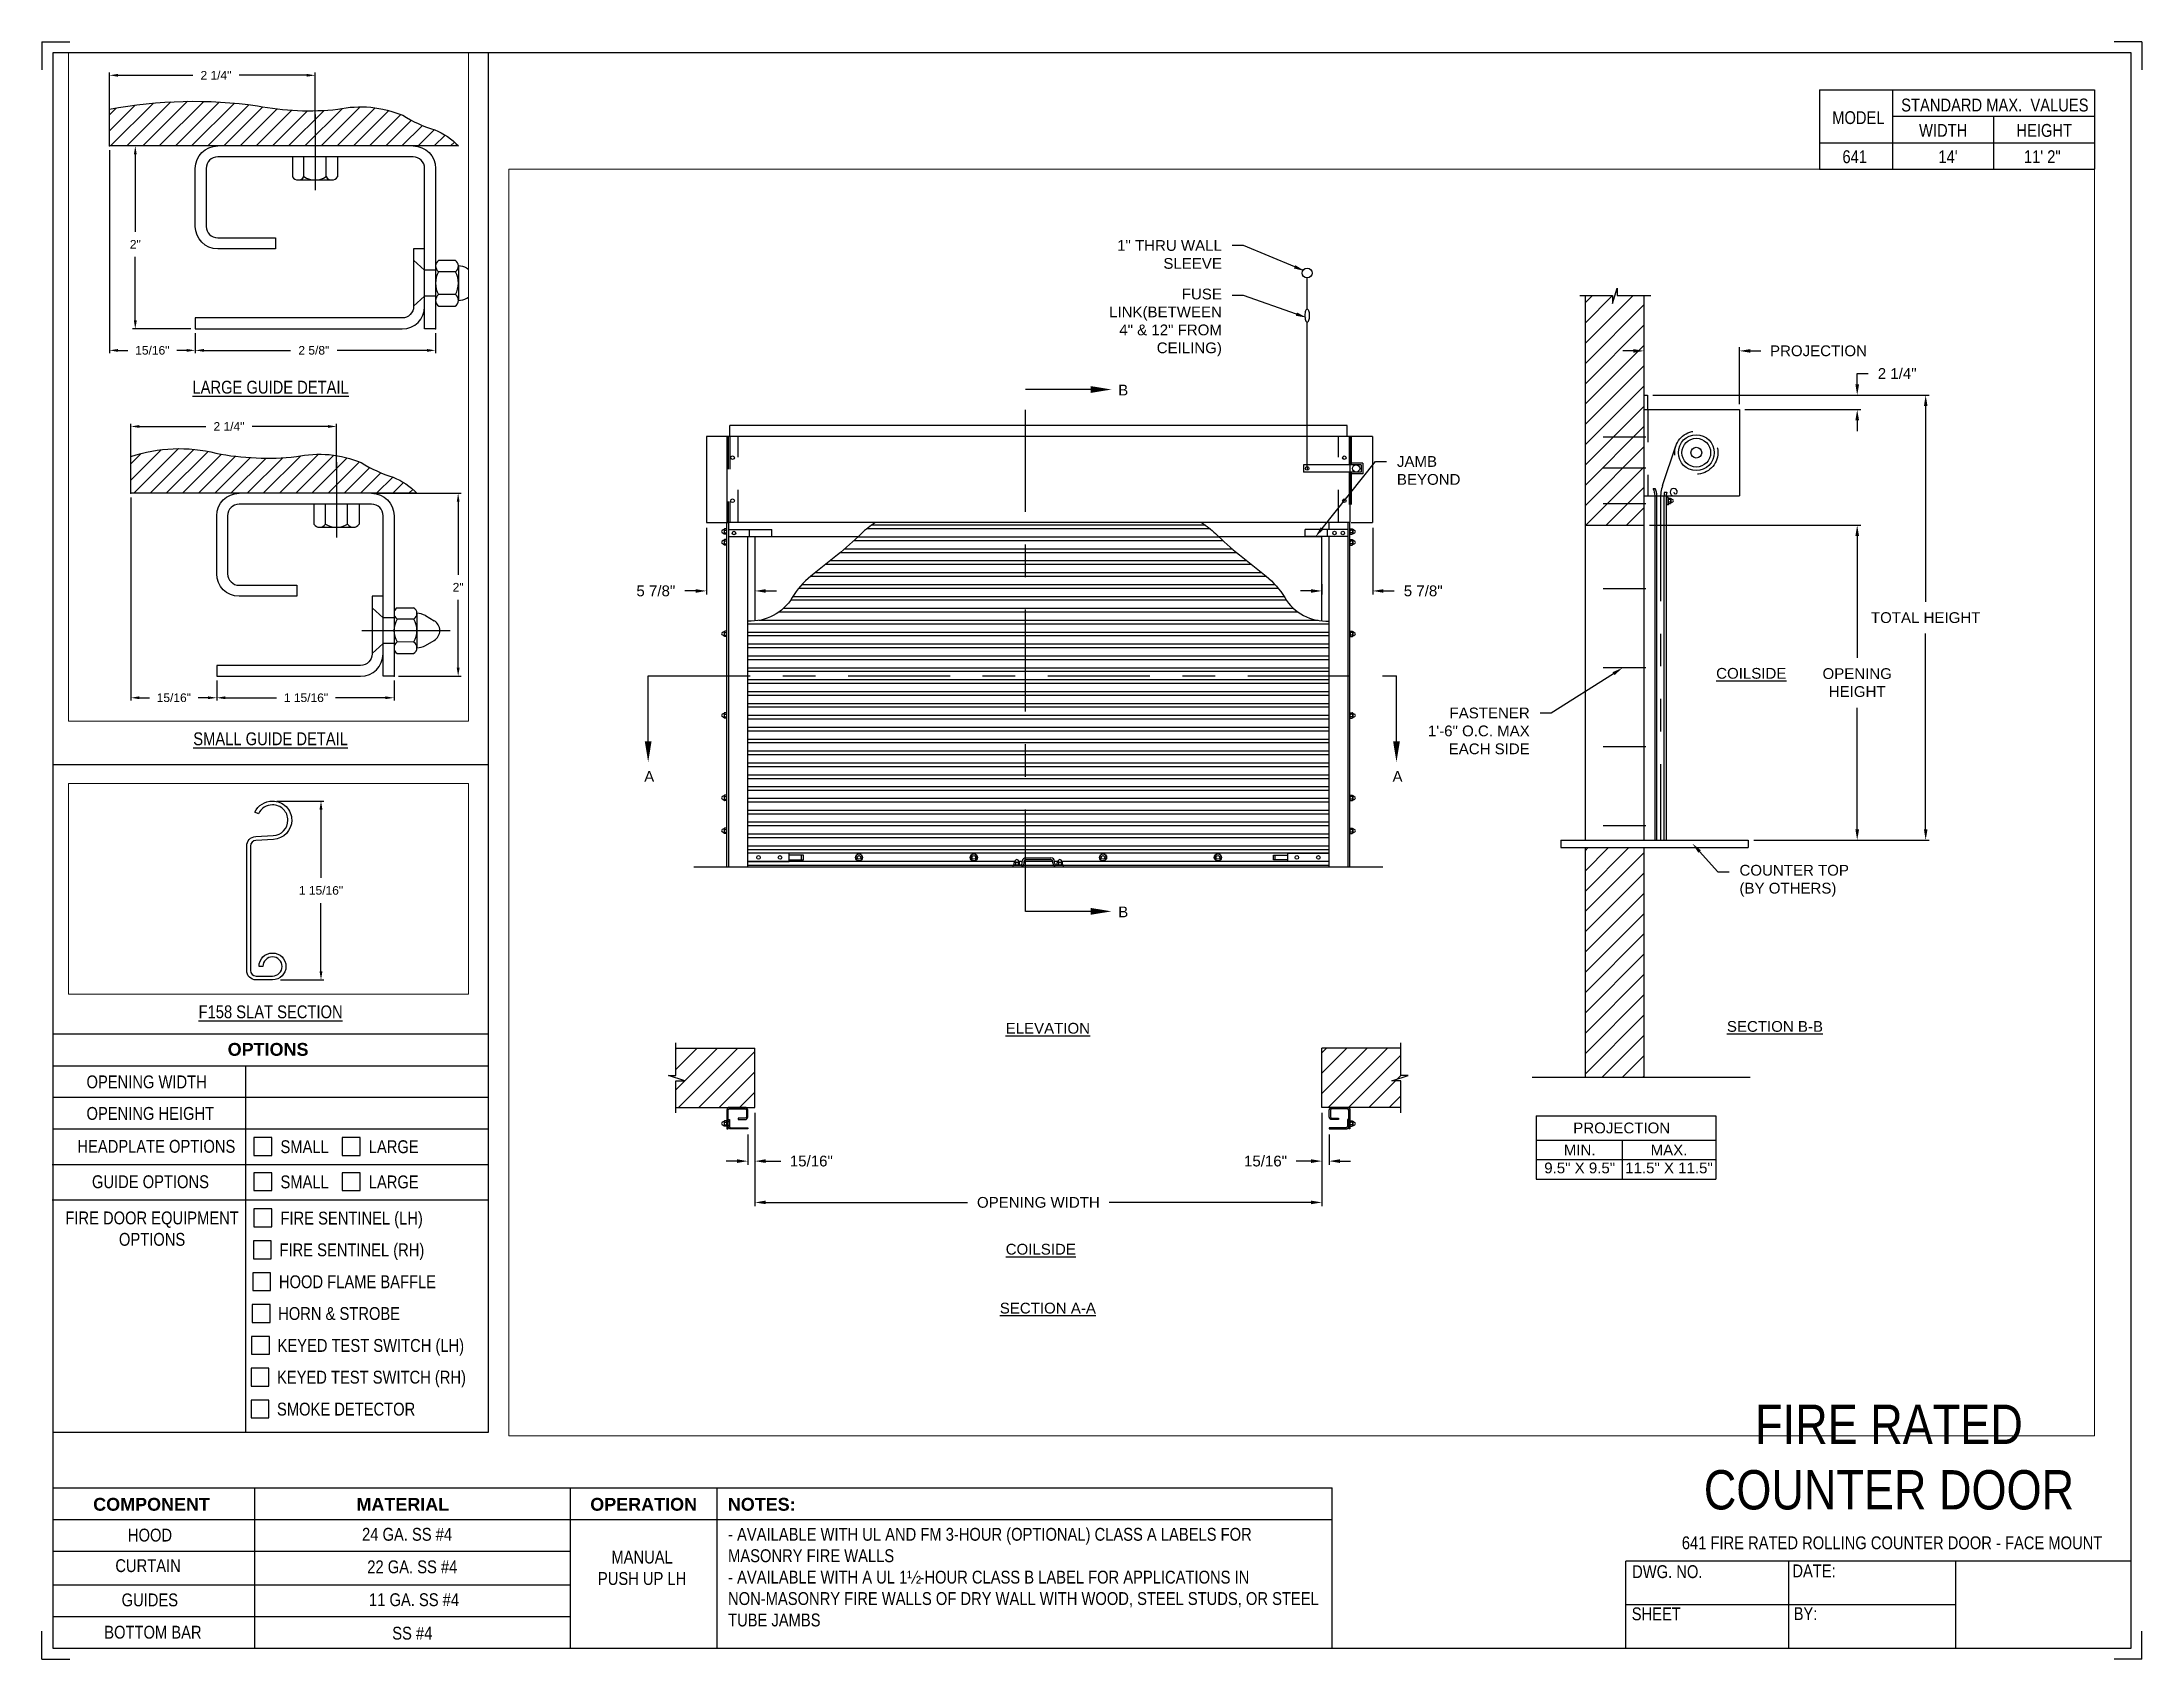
# Paper-space layout '641 PUSH UP LH' of a CAD drawing. Header units: inches. Extents: x 0.1 to 10.9, y 0.1 to 8.4.
# The model-space entities are those that its viewports show. They can reach past a viewport. Long polylines and large blocks are cut down to what shows.
import ezdxf
from ezdxf import colors
from ezdxf.entities.mleader import LeaderData, LeaderLine
from ezdxf.math import Vec2, Vec3

# ---------------------------------------------------------------- set-up
doc = ezdxf.new("R2010")
doc.units = ezdxf.units.IN
doc.header["$LTSCALE"] = 0.25
doc.header["$MEASUREMENT"] = 0
for name, pattern in [('CENTER', [2, 1.25, -0.25, 0.25, -0.25]), ('CENTER2', [1.125, 0.75, -0.125, 0.125, -0.125]), ('HIDDEN', [0.375, 0.25, -0.125]), ('HIDDEN2', [0.1875, 0.125, -0.0625]), ('PHANTOM', [2.5, 1.25, -0.25, 0.25, -0.25, 0.25, -0.25])]:
    doc.linetypes.add(name, pattern=pattern)
for name, color, linetype in [('ANNOTATIONS', 1, 'Continuous'), ('DETAILS', 4, 'Continuous'), ('PUSH UP OPERATION LH', 7, 'Continuous'), ('SECTION CUTS', 6, 'CENTER'), ('TITLE BLOCK', 7, 'Continuous')]:
    doc.layers.add(name, color=color, linetype=linetype)
doc.styles.add('ARIAL', font='arial.ttf', dxfattribs={"height": 0.09375})
doc.styles.add('CADdetails-DIMENSIONS', font='ARIALN.TTF', dxfattribs={"height": 2.38})
doc.styles.get("Standard").update_dxf_attribs({"font": 'romans.shx'})
doc.dimstyles.new('ARIAL', dxfattribs={"dimtxt": 0.09375, "dimasz": 0.09375, "dimexe": 0.03125, "dimexo": 0.046875, "dimgap": 0.09, "dimtad": 0, "dimtih": 1, "dimtoh": 1, "dimdec": 4, "dimzin": 0, "dimdsep": 46, "dimlunit": 4, "dimtxsty": 'ARIAL', "dimcen": 0.09, "dimadec": 0, "dimazin": 0, "dimtfac": 1, "dimtdec": 4, "dimtix": 1, "dimtofl": 0, "dimtmove": 0, "dimatfit": 3, "dimfxl": 0.18, "dimfrac": 2, "dimtolj": 1, "dimtzin": 0, "dimarcsym": 0})
doc.dimstyles.new('STANDARD$0', dxfattribs={"dimtxt": 0.09375, "dimasz": 0.09375, "dimexe": 0.03125, "dimexo": 0.046875, "dimgap": 0.09, "dimtad": 0, "dimtih": 1, "dimtoh": 1, "dimdec": 4, "dimzin": 0, "dimdsep": 46, "dimtxsty": 'ARIAL', "dimcen": 0.09, "dimadec": 0, "dimazin": 0, "dimtfac": 1, "dimtdec": 4, "dimtofl": 0, "dimtmove": 0, "dimatfit": 1, "dimfxl": 1, "dimtolj": 1, "dimtzin": 0, "dimarcsym": 0})
pattern_1 = [(45, (22.09341, 1.48703), (-0.08838835, 0.08838835), [])]

psp = doc.layouts.new('641 PUSH UP LH')

# ---------------------------------------------------------------- texts
at = {"layer": 'TITLE BLOCK', "attachment_point": 2, "style": 'CADdetails-DIMENSIONS'}
for s, width, insert, char_height in [('MODEL', 0.28815, (9.45, 8.068), 0.0664), ('STANDARD MAX.  VALUES', 1.75949, (10.155, 8.133), 0.06641), ('WIDTH', 0.42908, (9.888, 8.002), 0.0664), ('HEIGHT', 0.42908, (10.41, 8.002), 0.0664), ('\\pxqc;641', 0.29952, (9.431, 7.866), 0.0664)]:
    psp.add_mtext_dynamic_manual_height_columns(s, width=width, gutter_width=1.363, heights=[0], dxfattribs=dict(at, insert=insert, char_height=char_height))
at = {"layer": 'TITLE BLOCK', "style": 'CADdetails-DIMENSIONS'}
for s, insert, char_height, width, attachment_point in [("14'", (9.913, 7.866), 0.0664, 1.75949, 2), ('11\' 2"', (10.4, 7.866), 0.0664, 1.75949, 2), ('{\\LLARGE GUIDE DETAIL}', (1.248, 6.675), 0.06641, 1.75949, 2), ('{\\LSMALL GUIDE DETAIL}', (1.248, 4.858), 0.06641, 1.75949, 2), ('{\\LF158 SLAT SECTION}', (1.248, 3.447), 0.06641, 1.75949, 2), ('{\\fArial|b1|i0|c0|p34;OPTIONS}', (1.235, 3.253), 0.06641, 1.75949, 2), ('OPENING WIDTH', (0.297, 3.085), 0.06641, 1.30693, 1), ('OPENING HEIGHT', (0.297, 2.922), 0.06641, 1.30693, 1), ('HEADPLATE OPTIONS', (0.25, 2.752), 0.06641, 0.86513, 1), ('SMALL', (1.299, 2.75), 0.0664, 1.23928, 1), ('LARGE', (1.755, 2.75), 0.0664, 1.23928, 1), ('\\pxqc;GUIDE OPTIONS', (0.25, 2.569), 0.06641, 0.75473, 1), ('SMALL', (1.299, 2.568), 0.0664, 1.23928, 1), ('LARGE', (1.755, 2.568), 0.0664, 1.23928, 1), ('\\pxqc;FIRE DOOR EQUIPMENT\\POPTIONS', (-0.13, 2.382), 0.06641, 1.53133, 1), ('FIRE SENTINEL (LH)', (1.299, 2.381), 0.06641, 1.23928, 1), ('FIRE SENTINEL (RH)', (1.294, 2.217), 0.06641, 1.53035, 1), ('HOOD FLAME BAFFLE', (1.291, 2.052), 0.06641, 1.53035, 1), ('HORN & STROBE', (1.287, 1.888), 0.06641, 1.53035, 1), ('KEYED TEST SWITCH (LH)', (1.284, 1.723), 0.06641, 1.53035, 1), ('KEYED TEST SWITCH (RH)', (1.281, 1.559), 0.06641, 1.53035, 1), ('SMOKE DETECTOR', (1.281, 1.394), 0.06641, 1.53035, 1), ('\\A1;\\pxqc;FIRE RATED \\PCOUNTER DOOR', (11.368, 1.384), 0.20312, 3.51998, 3), ('{\\fArial|b1|i0|c0|p34;COMPONENT}', (0.633, 0.902), 0.06641, 1.75949, 2), ('{\\fArial|b1|i0|c0|p34;MATERIAL}', (1.931, 0.902), 0.06641, 1.75949, 2), ('{\\fArial|b1|i0|c0|p34;OPERATION}', (3.175, 0.902), 0.06641, 1.75949, 2), ('{\\fArial|b1|i0|c0|p34;NOTES:}', (3.785, 0.902), 0.06641, 1.75949, 2), ('HOOD', (0.625, 0.743), 0.0664, 1.75949, 2), ('24 GA. SS #4', (1.953, 0.747), 0.06641, 1.75949, 2), ('\\pxql,t2;- AVAILABLE WITH UL AND FM 3-HOUR (OPTIONAL) CLASS A LABELS FOR MASONRY FIRE WALLS\\P- AVAILABLE WITH A UL 1½-HOUR CLASS B LABEL FOR APPLICATIONS IN NON-MASONRY FIRE WALLS OF DRY WALL WITH WOOD, STEEL STUDS, OR STEEL TUBE JAMBS', (5.141, 0.747), 0.066406, 3.0597, 2), ('641 FIRE RATED ROLLING COUNTER DOOR - FACE MOUNT', (9.624, 0.703), 0.06641, 2.79915, 2), ('CURTAIN', (0.615, 0.585), 0.0664, 1.75949, 2), ('22 GA. SS #4', (1.98, 0.579), 0.06641, 1.75949, 2), ('\\pxqc;\\PMANUAL PUSH UP LH', (3.167, 0.74), 0.06641, 0.5006, 2), ('DWG. NO.', (8.463, 0.554), 0.0664, 1.75949, 2), ('DATE:', (9.221, 0.558), 0.0664, 1.75949, 2), ('GUIDES', (0.624, 0.408), 0.0664, 1.75949, 2), ('11 GA. SS #4', (1.989, 0.409), 0.06641, 1.75949, 2), ('SHEET', (8.406, 0.336), 0.0664, 1.75949, 2), ('BY:', (9.177, 0.337), 0.0664, 1.75949, 2), ('BOTTOM BAR', (0.64, 0.241), 0.0664, 1.75949, 2), ('SS #4', (1.98, 0.236), 0.0664, 1.75949, 2)]:
    psp.add_mtext(s, dxfattribs=dict(at, insert=insert, char_height=char_height, width=width, attachment_point=attachment_point))

msp = doc.modelspace()

# ---------------------------------------------------------------- texts
at = {"layer": 'ANNOTATIONS', "char_height": 0.09375, "attachment_point": 2, "style": 'ARIAL'}
for s, insert, width in [('{\\LCOILSIDE}', (185.68058, 261.03201), 1.3823677), ('{\\LELEVATION}', (179.55534, 257.94019), 3.0834986), ('{\\LSECTION B-B}', (185.88675, 257.95615), 1.3823677), ('{\\LCOILSIDE}', (179.49398, 256.01552), 1.3823677), ('{\\LSECTION A-A}', (179.55534, 255.50236), 1.3823677)]:
    msp.add_mtext(s, dxfattribs=dict(at, insert=insert, width=width))
for s, width, insert in [('PROJECTION ', 1.7594917, (184.55249, 257.07177)), ('MIN.\\P9.5" X 9.5" ', 0.6711642, (184.18647, 256.87978)), ('MAX.\\P11.5" X 11.5"', 0.7869326, (184.96412, 256.87978))]:
    msp.add_mtext_dynamic_manual_height_columns(s, width=width, gutter_width=1.36268, heights=[0], dxfattribs=dict(at, insert=insert))
at = {"layer": 'SECTION CUTS', "style": 'ARIAL'}
for s, p in [('B', (180.16808, 263.40575)), ('A', (176.04075, 260.04013)), ('A', (182.55671, 260.04013)), ('B', (180.16808, 258.86003))]:
    msp.add_text(s, height=0.09375, dxfattribs=at).set_placement(p)

# ---------------------------------------------------------------- blocks, each defined once
blk = doc.blocks.new('*D11')
at = {"layer": 'ANNOTATIONS', "color": 0, "lineweight": -2, "transparency": 16777216}
for p, q in [((184.655, 263.794), (184.561, 263.794)), ((184.748, 263.455), (184.748, 263.825)), ((185.577, 263.329), (185.577, 263.825)), ((185.671, 263.794), (185.764, 263.794))]:
    blk.add_line(p, q, dxfattribs=at)
at = {"layer": 'ANNOTATIONS', "color": 0, "transparency": 16777216}
for points in [[(184.655, 263.809), (184.655, 263.778), (184.748, 263.794)], [(185.671, 263.809), (185.671, 263.778), (185.577, 263.794)]]:
    blk.add_solid(points, dxfattribs=at)
at = {"layer": 'defpoints', "color": 0, "transparency": 16777216}
for p in [(185.577, 263.794), (184.748, 263.408), (185.577, 263.282)]:
    blk.add_point(p, dxfattribs=at)
at = {"layer": 'ANNOTATIONS', "color": 0, "transparency": 16777216, "insert": (186.266, 263.794), "char_height": 0.09375, "attachment_point": 5, "style": 'ARIAL'}
blk.add_mtext('\\A1;PROJECTION', dxfattribs=at)
blk = doc.blocks.new('*D6')
at = {"layer": 'ANNOTATIONS', "color": 0, "lineweight": -2, "transparency": 16777216}
for p, q in [((186.603, 263.502), (186.603, 263.596)), ((186.603, 263.596), (186.697, 263.596)), ((184.824, 263.408), (186.634, 263.408)), ((185.624, 263.282), (186.634, 263.282)), ((186.603, 263.189), (186.603, 263.095))]:
    blk.add_line(p, q, dxfattribs=at)
at = {"layer": 'ANNOTATIONS', "color": 0, "transparency": 16777216}
for points in [[(186.587, 263.502), (186.619, 263.502), (186.603, 263.408)], [(186.587, 263.189), (186.619, 263.189), (186.603, 263.282)]]:
    blk.add_solid(points, dxfattribs=at)
at = {"layer": 'defpoints', "color": 0, "transparency": 16777216}
for p in [(184.777, 263.408), (186.603, 263.408), (185.577, 263.282)]:
    blk.add_point(p, dxfattribs=at)
at = {"layer": 'ANNOTATIONS', "color": 0, "transparency": 16777216, "insert": (186.951, 263.596), "char_height": 0.0938, "attachment_point": 5, "style": 'ARIAL'}
blk.add_mtext('\\A1;2 1/4"', dxfattribs=at)
blk = doc.blocks.new('*D7')
at = {"layer": 'ANNOTATIONS', "color": 0, "lineweight": -2, "transparency": 16777216}
for p, q in [((182.384, 262.252), (182.384, 261.672)), ((181.848, 261.703), (181.755, 261.703)), ((181.942, 261.761), (181.942, 261.672)), ((182.477, 261.703), (182.571, 261.703))]:
    blk.add_line(p, q, dxfattribs=at)
at = {"layer": 'ANNOTATIONS', "color": 0, "transparency": 16777216}
for points in [[(181.848, 261.718), (181.848, 261.687), (181.942, 261.703)], [(182.477, 261.718), (182.477, 261.687), (182.384, 261.703)]]:
    blk.add_solid(points, dxfattribs=at)
at = {"layer": 'defpoints', "color": 0, "transparency": 16777216}
for p in [(182.384, 262.299), (181.942, 261.808), (182.384, 261.703)]:
    blk.add_point(p, dxfattribs=at)
at = {"layer": 'ANNOTATIONS', "color": 0, "transparency": 16777216, "insert": (182.824, 261.703), "char_height": 0.0938, "attachment_point": 5, "style": 'ARIAL'}
blk.add_mtext('\\A1;5 7/8"', dxfattribs=at)
blk = doc.blocks.new('*D8')
at = {"layer": 'ANNOTATIONS', "color": 0, "lineweight": -2, "transparency": 16777216}
for p, q in [((176.583, 262.252), (176.583, 261.672)), ((176.489, 261.703), (176.395, 261.703)), ((177.005, 261.761), (177.005, 261.672)), ((177.098, 261.703), (177.192, 261.703))]:
    blk.add_line(p, q, dxfattribs=at)
at = {"layer": 'ANNOTATIONS', "color": 0, "transparency": 16777216}
for points in [[(176.489, 261.718), (176.489, 261.687), (176.583, 261.703)], [(177.098, 261.718), (177.098, 261.687), (177.005, 261.703)]]:
    blk.add_solid(points, dxfattribs=at)
at = {"layer": 'defpoints', "color": 0, "transparency": 16777216}
for p in [(176.583, 262.299), (176.583, 261.703), (177.005, 261.808)]:
    blk.add_point(p, dxfattribs=at)
at = {"layer": 'ANNOTATIONS', "color": 0, "transparency": 16777216, "insert": (176.142, 261.703), "char_height": 0.0938, "attachment_point": 5, "style": 'ARIAL'}
blk.add_mtext('\\A1;5 7/8"', dxfattribs=at)
blk = doc.blocks.new('*D9')
at = {"layer": 'ANNOTATIONS', "color": 0, "lineweight": -2, "transparency": 16777216}
for p, q in [((181.942, 257.157), (181.942, 256.705)), ((182.005, 256.969), (182.005, 256.705)), ((181.848, 256.736), (181.718, 256.736)), ((182.098, 256.736), (182.192, 256.736))]:
    blk.add_line(p, q, dxfattribs=at)
at = {"layer": 'ANNOTATIONS', "color": 0, "transparency": 16777216}
for points in [[(181.848, 256.752), (181.848, 256.72), (181.942, 256.736)], [(182.098, 256.752), (182.098, 256.72), (182.005, 256.736)]]:
    blk.add_solid(points, dxfattribs=at)
at = {"layer": 'defpoints', "color": 0, "transparency": 16777216}
for p in [(181.942, 257.203), (182.005, 257.016), (182.005, 256.736)]:
    blk.add_point(p, dxfattribs=at)
at = {"layer": 'ANNOTATIONS', "color": 0, "transparency": 16777216, "insert": (181.451, 256.736), "char_height": 0.0938, "attachment_point": 5, "style": 'ARIAL'}
blk.add_mtext('\\A1;15/16"', dxfattribs=at)
blk = doc.blocks.new('*D10')
at = {"layer": 'ANNOTATIONS', "color": 0, "lineweight": -2, "transparency": 16777216}
for p, q in [((177.005, 257.157), (177.005, 256.705)), ((176.942, 256.969), (176.942, 256.705)), ((176.848, 256.736), (176.755, 256.736)), ((177.098, 256.736), (177.229, 256.736))]:
    blk.add_line(p, q, dxfattribs=at)
at = {"layer": 'ANNOTATIONS', "color": 0, "transparency": 16777216}
for points in [[(176.848, 256.752), (176.848, 256.72), (176.942, 256.736)], [(177.098, 256.752), (177.098, 256.72), (177.005, 256.736)]]:
    blk.add_solid(points, dxfattribs=at)
at = {"layer": 'defpoints', "color": 0, "transparency": 16777216}
for p in [(177.005, 257.203), (176.942, 257.016), (176.942, 256.736)]:
    blk.add_point(p, dxfattribs=at)
at = {"layer": 'ANNOTATIONS', "color": 0, "transparency": 16777216, "insert": (177.496, 256.736), "char_height": 0.0938, "attachment_point": 5, "style": 'ARIAL'}
blk.add_mtext('\\A1;15/16"', dxfattribs=at)
blk = doc.blocks.new('*D12')
at = {"layer": 'ANNOTATIONS', "color": 0, "lineweight": -2, "transparency": 16777216}
for p, q in [((184.795, 262.275), (186.634, 262.275)), ((186.603, 262.181), (186.603, 261.121)), ((186.603, 259.626), (186.603, 260.686)), ((185.702, 259.532), (186.634, 259.532))]:
    blk.add_line(p, q, dxfattribs=at)
at = {"layer": 'ANNOTATIONS', "color": 0, "transparency": 16777216}
for points in [[(186.587, 262.181), (186.619, 262.181), (186.603, 262.275)], [(186.587, 259.626), (186.619, 259.626), (186.603, 259.532)]]:
    blk.add_solid(points, dxfattribs=at)
at = {"layer": 'defpoints', "color": 0, "transparency": 16777216}
for p in [(184.748, 262.275), (185.655, 259.532), (186.603, 259.532)]:
    blk.add_point(p, dxfattribs=at)
at = {"layer": 'ANNOTATIONS', "color": 0, "transparency": 16777216, "insert": (186.603, 260.904), "char_height": 0.09375, "attachment_point": 5, "style": 'ARIAL'}
blk.add_mtext('\\A1;OPENING\\PHEIGHT', dxfattribs=at)
blk = doc.blocks.new('*D13')
at = {"layer": 'ANNOTATIONS', "color": 0, "lineweight": -2, "transparency": 16777216}
for p, q in [((184.824, 263.408), (187.231, 263.408)), ((187.199, 263.314), (187.199, 261.609)), ((187.199, 259.626), (187.199, 261.332)), ((185.702, 259.532), (187.231, 259.532))]:
    blk.add_line(p, q, dxfattribs=at)
at = {"layer": 'ANNOTATIONS', "color": 0, "transparency": 16777216}
for points in [[(187.184, 263.314), (187.215, 263.314), (187.199, 263.408)], [(187.184, 259.626), (187.215, 259.626), (187.199, 259.532)]]:
    blk.add_solid(points, dxfattribs=at)
at = {"layer": 'defpoints', "color": 0, "transparency": 16777216}
for p in [(184.777, 263.408), (187.199, 263.408), (185.655, 259.532)]:
    blk.add_point(p, dxfattribs=at)
at = {"layer": 'ANNOTATIONS', "color": 0, "transparency": 16777216, "insert": (187.199, 261.47), "char_height": 0.09375, "attachment_point": 5, "style": 'ARIAL'}
blk.add_mtext('\\A1;TOTAL HEIGHT', dxfattribs=at)
blk = doc.blocks.new('*D14')
at = {"layer": 'ANNOTATIONS', "color": 0, "lineweight": -2, "transparency": 16777216}
for p, q in [((177.005, 256.97), (177.005, 256.345)), ((181.942, 256.973), (181.942, 256.345)), ((177.098, 256.376), (178.857, 256.376)), ((181.848, 256.376), (180.09, 256.376))]:
    blk.add_line(p, q, dxfattribs=at)
at = {"layer": 'ANNOTATIONS', "color": 0, "transparency": 16777216}
for points in [[(177.098, 256.392), (177.098, 256.361), (177.005, 256.376)], [(181.848, 256.392), (181.848, 256.361), (181.942, 256.376)]]:
    blk.add_solid(points, dxfattribs=at)
at = {"layer": 'defpoints', "color": 0, "transparency": 16777216}
for p in [(177.005, 257.017), (181.942, 257.019), (181.942, 256.376)]:
    blk.add_point(p, dxfattribs=at)
at = {"layer": 'ANNOTATIONS', "color": 0, "transparency": 16777216, "insert": (179.473, 256.376), "char_height": 0.09375, "attachment_point": 5, "style": 'ARIAL'}
blk.add_mtext('\\A1;OPENING WIDTH', dxfattribs=at)
blk = doc.blocks.new('*D32')
at = {"layer": 'ANNOTATIONS', "color": 0, "linetype": 'Continuous', "lineweight": -2, "transparency": 16777216}
for p, q in [((170.661, 256.378), (170.661, 254.159)), ((171.599, 254.378), (171.599, 254.159)), ((170.755, 254.19), (170.864, 254.19)), ((171.505, 254.19), (171.398, 254.19))]:
    blk.add_line(p, q, dxfattribs=at)
at = {"layer": 'ANNOTATIONS', "color": 0, "linetype": 'Continuous', "transparency": 16777216}
for points in [[(170.755, 254.206), (170.755, 254.175), (170.661, 254.19)], [(171.505, 254.206), (171.505, 254.175), (171.599, 254.19)]]:
    blk.add_solid(points, dxfattribs=at)
at = {"layer": 'defpoints', "color": 0, "linetype": 'Continuous', "transparency": 16777216}
for p in [(170.661, 256.425), (171.599, 254.425), (171.599, 254.19)]:
    blk.add_point(p, dxfattribs=at)
at = {"layer": 'ANNOTATIONS', "color": 0, "linetype": 'Continuous', "transparency": 16777216, "insert": (171.131, 254.19), "char_height": 0.0938, "attachment_point": 5, "style": 'ARIAL'}
blk.add_mtext('\\A1;15/16"', dxfattribs=at)
blk = doc.blocks.new('*D33')
at = {"layer": 'ANNOTATIONS', "color": 0, "linetype": 'Continuous', "lineweight": -2, "transparency": 16777216}
for p, q in [((171.599, 254.378), (171.599, 254.159)), ((173.536, 254.378), (173.536, 254.159)), ((171.692, 254.19), (172.252, 254.19)), ((173.442, 254.19), (172.895, 254.19))]:
    blk.add_line(p, q, dxfattribs=at)
at = {"layer": 'ANNOTATIONS', "color": 0, "linetype": 'Continuous', "transparency": 16777216}
for points in [[(171.692, 254.206), (171.692, 254.175), (171.599, 254.19)], [(173.442, 254.206), (173.442, 254.175), (173.536, 254.19)]]:
    blk.add_solid(points, dxfattribs=at)
at = {"layer": 'defpoints', "color": 0, "linetype": 'Continuous', "transparency": 16777216}
for p in [(171.599, 254.425), (173.536, 254.425), (171.599, 254.19)]:
    blk.add_point(p, dxfattribs=at)
at = {"layer": 'ANNOTATIONS', "color": 0, "linetype": 'Continuous', "transparency": 16777216, "insert": (172.574, 254.19), "char_height": 0.09375, "attachment_point": 5, "style": 'ARIAL'}
blk.add_mtext('\\A1;1 15/16"', dxfattribs=at)
blk = doc.blocks.new('*D34')
at = {"layer": 'ANNOTATIONS', "color": 0, "linetype": 'Continuous', "lineweight": -2, "transparency": 16777216}
for p, q in [((173.338, 256.425), (174.268, 256.425)), ((174.236, 256.331), (174.236, 255.535)), ((174.236, 254.518), (174.236, 255.261)), ((173.583, 254.425), (174.268, 254.425))]:
    blk.add_line(p, q, dxfattribs=at)
at = {"layer": 'ANNOTATIONS', "color": 0, "linetype": 'Continuous', "transparency": 16777216}
for points in [[(174.221, 256.331), (174.252, 256.331), (174.236, 256.425)], [(174.221, 254.518), (174.252, 254.518), (174.236, 254.425)]]:
    blk.add_solid(points, dxfattribs=at)
at = {"layer": 'defpoints', "color": 0, "linetype": 'Continuous', "transparency": 16777216}
for p in [(173.291, 256.425), (174.236, 256.425), (173.536, 254.425)]:
    blk.add_point(p, dxfattribs=at)
at = {"layer": 'ANNOTATIONS', "color": 0, "linetype": 'Continuous', "transparency": 16777216, "insert": (174.236, 255.398), "char_height": 0.0938, "attachment_point": 5, "style": 'ARIAL'}
blk.add_mtext('\\A1;2"', dxfattribs=at)
blk = doc.blocks.new('*D38')
at = {"layer": 'ANNOTATIONS', "color": 0, "linetype": 'Continuous', "lineweight": -2, "transparency": 16777216}
for p, q in [((170.661, 256.702), (170.661, 257.185)), ((170.755, 257.154), (171.479, 257.154)), ((172.814, 257.154), (171.987, 257.154)), ((172.908, 256.702), (172.908, 257.185))]:
    blk.add_line(p, q, dxfattribs=at)
at = {"layer": 'ANNOTATIONS', "color": 0, "linetype": 'Continuous', "transparency": 16777216}
for points in [[(170.755, 257.17), (170.755, 257.139), (170.661, 257.154)], [(172.814, 257.17), (172.814, 257.139), (172.908, 257.154)]]:
    blk.add_solid(points, dxfattribs=at)
at = {"layer": 'defpoints', "color": 0, "linetype": 'Continuous', "transparency": 16777216}
for p in [(172.908, 257.154), (170.661, 256.655), (172.908, 256.655)]:
    blk.add_point(p, dxfattribs=at)
at = {"layer": 'ANNOTATIONS', "color": 0, "linetype": 'Continuous', "transparency": 16777216, "insert": (171.733, 257.154), "char_height": 0.0938, "attachment_point": 5, "style": 'ARIAL'}
blk.add_mtext('\\A1;2 1/4"', dxfattribs=at)
blk = doc.blocks.new('*D35')
at = {"layer": 'ANNOTATIONS', "color": 0, "linetype": 'Continuous', "lineweight": -2, "transparency": 16777216}
for p, q in [((170.427, 260.173), (170.427, 257.954)), ((171.365, 258.173), (171.365, 257.954)), ((170.521, 257.986), (170.629, 257.986)), ((171.271, 257.986), (171.163, 257.986))]:
    blk.add_line(p, q, dxfattribs=at)
at = {"layer": 'ANNOTATIONS', "color": 0, "linetype": 'Continuous', "transparency": 16777216}
for points in [[(170.521, 258.001), (170.521, 257.97), (170.427, 257.986)], [(171.271, 258.001), (171.271, 257.97), (171.365, 257.986)]]:
    blk.add_solid(points, dxfattribs=at)
at = {"layer": 'defpoints', "color": 0, "linetype": 'Continuous', "transparency": 16777216}
for p in [(170.427, 260.22), (171.365, 258.22), (171.365, 257.986)]:
    blk.add_point(p, dxfattribs=at)
at = {"layer": 'ANNOTATIONS', "color": 0, "linetype": 'Continuous', "transparency": 16777216, "insert": (170.896, 257.986), "char_height": 0.0938, "attachment_point": 5, "style": 'ARIAL'}
blk.add_mtext('\\A1;15/16"', dxfattribs=at)
blk = doc.blocks.new('*D36')
at = {"layer": 'ANNOTATIONS', "color": 0, "linetype": 'Continuous', "lineweight": -2, "transparency": 16777216}
for p, q in [((171.365, 258.173), (171.365, 257.954)), ((173.99, 258.173), (173.99, 257.954)), ((171.459, 257.986), (172.406, 257.986)), ((173.896, 257.986), (172.914, 257.986))]:
    blk.add_line(p, q, dxfattribs=at)
at = {"layer": 'ANNOTATIONS', "color": 0, "linetype": 'Continuous', "transparency": 16777216}
for points in [[(171.459, 258.001), (171.459, 257.97), (171.365, 257.986)], [(173.896, 258.001), (173.896, 257.97), (173.99, 257.986)]]:
    blk.add_solid(points, dxfattribs=at)
at = {"layer": 'defpoints', "color": 0, "linetype": 'Continuous', "transparency": 16777216}
for p in [(171.365, 258.22), (173.99, 258.22), (171.365, 257.986)]:
    blk.add_point(p, dxfattribs=at)
at = {"layer": 'ANNOTATIONS', "color": 0, "linetype": 'Continuous', "transparency": 16777216, "insert": (172.66, 257.986), "char_height": 0.0938, "attachment_point": 5, "style": 'ARIAL'}
blk.add_mtext('\\A1;2 5/8"', dxfattribs=at)
blk = doc.blocks.new('*D37')
at = {"layer": 'ANNOTATIONS', "color": 0, "linetype": 'Continuous', "lineweight": -2, "transparency": 16777216}
for p, q in [((171.563, 260.22), (170.679, 260.22)), ((170.71, 260.126), (170.71, 259.282)), ((170.71, 258.314), (170.71, 259.008)), ((171.318, 258.22), (170.679, 258.22))]:
    blk.add_line(p, q, dxfattribs=at)
at = {"layer": 'ANNOTATIONS', "color": 0, "linetype": 'Continuous', "transparency": 16777216}
for points in [[(170.694, 260.126), (170.726, 260.126), (170.71, 260.22)], [(170.694, 258.314), (170.726, 258.314), (170.71, 258.22)]]:
    blk.add_solid(points, dxfattribs=at)
at = {"layer": 'defpoints', "color": 0, "linetype": 'Continuous', "transparency": 16777216}
for p in [(170.71, 260.22), (171.61, 260.22), (171.365, 258.22)]:
    blk.add_point(p, dxfattribs=at)
at = {"layer": 'ANNOTATIONS', "color": 0, "linetype": 'Continuous', "transparency": 16777216, "insert": (170.71, 259.145), "char_height": 0.0938, "attachment_point": 5, "style": 'ARIAL'}
blk.add_mtext('\\A1;2"', dxfattribs=at)
blk = doc.blocks.new('*D39')
at = {"layer": 'ANNOTATIONS', "color": 0, "linetype": 'Continuous', "lineweight": -2, "transparency": 16777216}
for p, q in [((170.427, 260.497), (170.427, 261.023)), ((170.521, 260.991), (171.337, 260.991)), ((172.58, 260.991), (171.845, 260.991)), ((172.674, 260.497), (172.674, 261.023))]:
    blk.add_line(p, q, dxfattribs=at)
at = {"layer": 'ANNOTATIONS', "color": 0, "linetype": 'Continuous', "transparency": 16777216}
for points in [[(170.521, 261.007), (170.521, 260.976), (170.427, 260.991)], [(172.58, 261.007), (172.58, 260.976), (172.674, 260.991)]]:
    blk.add_solid(points, dxfattribs=at)
at = {"layer": 'defpoints', "color": 0, "linetype": 'Continuous', "transparency": 16777216}
for p in [(172.674, 260.991), (170.427, 260.451), (172.674, 260.451)]:
    blk.add_point(p, dxfattribs=at)
at = {"layer": 'ANNOTATIONS', "color": 0, "linetype": 'Continuous', "transparency": 16777216, "insert": (171.591, 260.991), "char_height": 0.0938, "attachment_point": 5, "style": 'ARIAL'}
blk.add_mtext('\\A1;2 1/4"', dxfattribs=at)
blk = doc.blocks.new('*D111')
at = {"layer": 'ANNOTATIONS', "color": 0, "lineweight": -2, "transparency": 16777216}
for p, q in [((172.419, 264.025), (172.933, 264.025)), ((172.902, 263.931), (172.902, 263.186)), ((172.902, 262.164), (172.902, 262.909)), ((172.461, 262.07), (172.933, 262.07))]:
    blk.add_line(p, q, dxfattribs=at)
at = {"layer": 'ANNOTATIONS', "color": 0, "transparency": 16777216}
for points in [[(172.886, 263.931), (172.918, 263.931), (172.902, 264.025)], [(172.886, 262.164), (172.918, 262.164), (172.902, 262.07)]]:
    blk.add_solid(points, dxfattribs=at)
at = {"layer": 'defpoints', "color": 0, "transparency": 16777216}
for p in [(172.372, 264.025), (172.415, 262.07), (172.902, 262.07)]:
    blk.add_point(p, dxfattribs=at)
at = {"layer": 'ANNOTATIONS', "color": 0, "transparency": 16777216, "insert": (172.902, 263.048), "char_height": 0.09375, "attachment_point": 5, "style": 'ARIAL'}
blk.add_mtext('\\A1;1 15/16"', dxfattribs=at)

# ---------------------------------------------------------------- dimensions: what is measured, and where the dimension line sits
at = {"layer": 'ANNOTATIONS'}
for base, p1, p2, text, picture, middle in [((172.90195, 262.07023), (172.37238, 264.02504), (172.41455, 262.07023), '1 15/16"', '*D111', (172.90195, 263.04764)), ((186.603, 263.40811), (185.57689, 263.2823), (184.77718, 263.40811), '2 1/4"', '*D6', (186.95065, 263.59561)), ((187.19946, 263.40811), (185.65471, 259.5323), (184.77718, 263.40811), 'TOTAL HEIGHT', '*D13', (187.19946, 261.4702))]:
    dim = msp.add_linear_dim(base=base, p1=p1, p2=p2, angle=90, text=text, dimstyle='STANDARD$0', dxfattribs=at)
    dim.commit()
    dim.dimension.update_dxf_attribs({"geometry": picture, "text_midpoint": middle, "dimtype": 160})
for base, p1, p2, text, picture, middle in [((185.57689, 263.79351), (184.74846, 263.40811), (185.57689, 263.2823), 'PROJECTION', '*D11', (186.266, 263.79351)), ((176.58283, 261.70285), (177.00471, 261.80777), (176.58283, 262.29878), '5 7/8"', '*D8', (176.14223, 261.70285)), ((182.38361, 261.70285), (181.94221, 261.80759), (182.38361, 262.29878), '5 7/8"', '*D7', (182.82422, 261.70285)), ((176.94221, 256.73607), (177.00471, 257.20341), (176.94221, 257.01601), '15/16"', '*D10', (177.49578, 256.73607)), ((182.00471, 256.73607), (181.94221, 257.20341), (182.00471, 257.01601), '15/16"', '*D9', (181.45114, 256.73607))]:
    dim = msp.add_linear_dim(base=base, p1=p1, p2=p2, text=text, dimstyle='STANDARD$0', dxfattribs=at)
    dim.commit()
    dim.dimension.update_dxf_attribs({"geometry": picture, "text_midpoint": middle, "dimtype": 160})
dim = msp.add_linear_dim(base=(186.603, 259.5323), p1=(184.74846, 262.2751), p2=(185.65471, 259.5323), angle=90, text='OPENING\\PHEIGHT', dimstyle='STANDARD$0', dxfattribs=at)
dim.commit()
dim.dimension.update_dxf_attribs({"geometry": '*D12', "text_midpoint": (186.603, 260.9037)})
at = {"layer": 'ANNOTATIONS', "linetype": 'Continuous'}
for base, p1, p2, picture, middle in [((172.67362, 260.99144), (170.42726, 260.45054), (172.67362, 260.45054), '*D39', (171.59105, 260.99144)), ((171.36476, 257.98551), (170.42726, 260.21981), (171.36476, 258.21981), '*D35', (170.89601, 257.98551)), ((172.907581, 257.154155), (170.66123, 256.655273), (172.907581, 256.655273), '*D38', (171.732849, 257.154155)), ((171.59873, 254.19024), (170.66123, 256.42454), (171.59873, 254.42454), '*D32', (171.13135, 254.19024))]:
    dim = msp.add_linear_dim(base=base, p1=p1, p2=p2, dimstyle='ARIAL', dxfattribs=at)
    dim.commit()
    dim.dimension.update_dxf_attribs({"geometry": picture, "text_midpoint": middle, "dimtype": 160})
for base, p1, p2, angle, picture, middle in [((170.70998, 260.21981), (171.36476, 258.21981), (171.60976, 260.21981), 90, '*D37', (170.70998, 259.14522)), ((171.36476, 257.98551), (173.98976, 258.21981), (171.36476, 258.21981), 180, '*D36', (172.65989, 257.98551)), ((174.23633, 256.42454), (173.53623, 254.42454), (173.29123, 256.42454), 90, '*D34', (174.23633, 255.39787)), ((171.59873, 254.19024), (173.53623, 254.42454), (171.59873, 254.42454), 180, '*D33', (172.57366, 254.19024))]:
    dim = msp.add_linear_dim(base=base, p1=p1, p2=p2, angle=angle, dimstyle='ARIAL', dxfattribs=at)
    dim.commit()
    dim.dimension.update_dxf_attribs({"geometry": picture, "text_midpoint": middle, "dimtype": 160})
at = {"layer": 'ANNOTATIONS'}
dim = msp.add_linear_dim(base=(181.94221, 256.37644), p1=(177.00471, 257.01653), p2=(181.94221, 257.0195), text='OPENING WIDTH', dimstyle='STANDARD$0', dxfattribs=at)
dim.commit()
dim.dimension.update_dxf_attribs({"geometry": '*D14', "text_midpoint": (179.47346, 256.37644)})

# ---------------------------------------------------------------- hatches: boundary and pattern name
at = {"layer": 'DETAILS', "linetype": 'Continuous'}
h = msp.add_hatch(dxfattribs=at)
h.set_pattern_fill('ANSI31', color=256, style=0)
h.set_pattern_definition([(45, (183.18255, 234.0712), (-0.08838835, 0.08838835), [])])
h.paths.add_polyline_path([(172.92262, 260.62036, -0.07533914), (172.04485, 260.65781, 0.08278107), (170.42726, 260.62036), (170.42726, 260.21981), (174.2395, 260.21981, 0.10706088), (173.97968, 260.39476, -0.06290317), (173.63077, 260.55431, 0.15379408)])
h.paths.add_polyline_path([(171.40371, 261.06335), (171.77839, 261.06335), (171.77839, 260.91953), (171.40371, 260.91953)], flags=9)
h = msp.add_hatch(dxfattribs=at)
h.set_pattern_fill('ANSI31', color=256, style=0)
h.set_pattern_definition([(45, (182.72902, 230.27593), (-0.08838835, 0.08838835), [])])
h.paths.add_polyline_path([(172.46908, 256.82509, -0.07533914), (171.59132, 256.86254, 0.14389298), (170.66123, 256.82509), (170.66123, 256.42454), (173.78596, 256.42454, 0.10706088), (173.52615, 256.59949, -0.06290317), (173.17724, 256.75904, 0.15379408)])
h.paths.add_polyline_path([(171.54167, 257.05689), (171.92633, 257.05689), (171.92633, 257.25008), (171.54167, 257.25008)], flags=9)
at = {"layer": 'PUSH UP OPERATION LH', "linetype": 'Continuous'}
h = msp.add_hatch(dxfattribs=at)
h.set_pattern_fill('ANSI31', color=256, style=0)
h.set_pattern_definition(pattern_1)
h.paths.add_polyline_path([(184.74846, 264.27682), (184.51196, 264.27682), (184.51196, 264.34148), (184.47355, 264.20812), (184.47355, 264.27682), (184.23283, 264.27682), (184.23283, 262.2751), (184.74846, 262.2751)])
h = msp.add_hatch(dxfattribs=at)
h.set_pattern_fill('ANSI31', color=256, style=0)
h.set_pattern_definition(pattern_1)
h.paths.add_polyline_path([(184.74846, 259.4683), (184.51196, 259.4683), (184.51196, 259.53296), (184.47355, 259.3996), (184.47355, 259.4683), (184.23283, 259.4683), (184.23283, 257.46658), (184.74846, 257.46658)])
at = {"layer": 'PUSH UP OPERATION LH'}
h = msp.add_hatch(dxfattribs=at)
h.set_pattern_fill('ANSI31', color=256, style=0)
h.set_pattern_definition(pattern_1)
h.paths.add_polyline_path([(182.62971, 257.43493), (182.55174, 257.43493), (182.69381, 257.48183), (182.62971, 257.48183), (182.62971, 257.71903), (181.94221, 257.71903), (181.94221, 257.20341), (182.62971, 257.20341)])
h.paths.add_polyline_path([(177.00471, 257.71903), (176.31721, 257.71903), (176.31721, 257.48183), (176.2531, 257.48183), (176.39517, 257.43493), (176.31721, 257.43493), (176.31721, 257.20341), (177.00471, 257.20341)])

# ---------------------------------------------------------------- linework, layer by layer
at = {"layer": 'ANNOTATIONS'}
for p, q in [((183.80629, 257.1312), (183.80629, 256.57983)), ((183.80629, 257.1312), (185.3714, 257.1312)), ((185.3714, 257.1312), (185.3714, 256.57983)), ((183.80629, 256.91973), (185.3714, 256.91973)), ((184.55666, 256.91973), (184.55666, 256.57983)), ((183.80629, 256.74978), (185.3714, 256.74978)), ((183.80629, 256.57983), (185.3714, 256.57983))]:
    msp.add_line(p, q, dxfattribs=at)
at = {"layer": 'DETAILS'}
for p, q in [((172.37161, 264.02504), (172.37237, 264.02504)), ((172.37161, 263.98304), (172.37237, 263.98304)), ((174.2395, 260.21981), (170.42726, 260.21981)), ((173.78596, 256.42454), (170.66123, 256.42454))]:
    msp.add_line(p, q, dxfattribs=at)
at = {"layer": 'DETAILS', "linetype": 'Continuous'}
for p, q in [((170.42726, 260.21981), (170.42726, 260.62036)), ((172.42726, 260.09981), (172.42726, 259.88366)), ((172.55226, 259.88395), (172.55226, 260.09981)), ((172.79497, 259.88395), (172.79497, 260.09981)), ((172.91997, 260.09981), (172.91997, 259.88366)), ((172.48968, 259.8485), (172.85756, 259.8485)), ((173.74976, 258.96981), (173.86976, 258.86044)), ((174.02538, 258.96981), (174.20369, 258.96981)), ((173.98976, 258.86044), (173.86976, 258.86044)), ((173.98975, 258.91143), (173.98978, 258.52579)), ((174.20675, 258.84483), (174.02242, 258.84481)), ((174.23948, 258.90816), (174.2395, 258.53328)), ((174.33177, 258.88271), (174.42768, 258.82733)), ((173.74976, 258.46981), (173.86976, 258.57919)), ((173.98976, 258.57919), (173.86976, 258.57919)), ((174.20675, 258.5948), (174.02242, 258.59481)), ((174.33177, 258.55691), (174.42768, 258.61229)), ((174.02538, 258.46981), (174.20369, 258.46981)), ((170.66123, 256.42454), (170.66123, 256.82509)), ((172.66123, 256.30454), (172.66123, 256.08839)), ((172.78623, 256.08868), (172.78623, 256.30454)), ((173.02893, 256.08868), (173.02893, 256.30454)), ((173.15393, 256.30454), (173.15393, 256.08839)), ((172.72364, 256.05323), (173.09152, 256.05323)), ((173.29623, 255.17454), (173.41623, 255.06517)), ((173.53622, 255.11616), (173.53625, 254.73052)), ((173.57185, 255.17454), (173.75016, 255.17454)), ((173.78594, 255.11289), (173.78597, 254.73801)), ((173.53623, 255.06517), (173.41623, 255.06517)), ((173.75322, 255.04956), (173.56889, 255.04954)), ((173.87824, 255.08744), (173.97414, 255.03206)), ((173.29623, 254.67454), (173.41623, 254.78392)), ((173.53623, 254.78392), (173.41623, 254.78392)), ((173.75322, 254.79953), (173.56889, 254.79954)), ((173.87824, 254.76164), (173.97414, 254.81702)), ((173.57185, 254.67454), (173.75016, 254.67454))]:
    msp.add_line(p, q, dxfattribs=at)
at = {"layer": 'DETAILS', "linetype": 'CENTER', "ltscale": 0.8}
for p, q in [((172.67362, 260.56126), (172.67362, 259.73651)), ((172.90758, 256.76599), (172.90758, 255.94124)), ((173.18242, 254.92454), (174.14828, 254.92454))]:
    msp.add_line(p, q, dxfattribs=at)
at = {"layer": 'DETAILS'}
msp.add_lwpolyline([(172.58238, 263.81504, -0.39895955), (172.38337, 263.60533), (172.19112, 263.59525, 0.39895955), (172.13237, 263.53334), (172.13237, 262.17423, 0.41421356), (172.19437, 262.11223), (172.37237, 262.11223, 2.41421356), (172.26737, 262.21723), (172.22537, 262.21723, -2.41421356), (172.37237, 262.07023), (172.19437, 262.07023, -0.41421356), (172.09037, 262.17423), (172.09037, 263.53334, -0.39895955), (172.18893, 263.6372), (172.38117, 263.64727, 0.39895955), (172.54038, 263.81504, 0.41491795), (172.37198, 263.98304, 0.29455643), (172.21919, 263.885), (172.21887, 263.88431), (172.18066, 263.90173), (172.18097, 263.90242, -0.29428604), (172.37201, 264.02504, -0.41473176)], format="xyb", close=True, dxfattribs=at)
at = {"layer": 'DETAILS', "linetype": 'Continuous'}
for points in [[(170.42726, 260.62036, -0.08278107), (172.04485, 260.65781, 0.07533914), (172.92262, 260.62036, -0.15379408), (173.63077, 260.55431, 0.06290317), (173.97968, 260.39476, -0.10706088), (174.2395, 260.21981, -12.42229362), (174.2395, 260.21981, -0.16205101)], [(170.66123, 256.82509, -0.14389298), (171.59132, 256.86254, 0.07533914), (172.46908, 256.82509, -0.15379408), (173.17724, 256.75904, 0.06290317), (173.52615, 256.59949, -0.10706088), (173.78596, 256.42454, -12.42229362), (173.78596, 256.42454, -0.16205101)]]:
    msp.add_lwpolyline(points, format="xyb", dxfattribs=at)
at = {"layer": 'DETAILS'}
for points in [[(173.74476, 260.21981, -0.41421356), (173.98976, 259.97481), (173.98976, 258.21981), (173.86976, 258.21981), (173.86976, 259.97481, 0.41421356), (173.74476, 260.09981), (171.60976, 260.09981, 0.41421356), (171.48476, 259.97481), (171.48476, 259.33981, 0.41421356), (171.60976, 259.21481), (172.23976, 259.21481), (172.23976, 259.09481), (171.60976, 259.09481, -0.41421356), (171.36476, 259.33981), (171.36476, 259.97481, -0.41421356), (171.60976, 260.21981)], [(173.86976, 259.09481), (173.74976, 259.09481), (173.74976, 258.46481, -0.41421356), (173.62476, 258.33981), (171.36476, 258.33981), (171.36476, 258.21981), (173.62476, 258.21981, 0.41421356), (173.86976, 258.46481)], [(173.29123, 256.42454, -0.41421356), (173.53623, 256.17954), (173.53623, 254.42454), (173.41623, 254.42454), (173.41623, 256.17954, 0.41421356), (173.29123, 256.30454), (171.84373, 256.30454, 0.41421356), (171.71873, 256.17954), (171.71873, 255.54454, 0.41421356), (171.84373, 255.41954), (172.47373, 255.41954), (172.47373, 255.29954), (171.84373, 255.29954, -0.41421356), (171.59873, 255.54454), (171.59873, 256.17954, -0.41421356), (171.84373, 256.42454)], [(173.41623, 255.29954), (173.29623, 255.29954), (173.29623, 254.66954, -0.41421356), (173.17123, 254.54454), (171.59873, 254.54454), (171.59873, 254.42454), (173.17123, 254.42454, 0.41421356), (173.41623, 254.66954)]]:
    msp.add_lwpolyline(points, format="xyb", dxfattribs=at)
at = {"layer": 'DETAILS', "linetype": 'Continuous'}
for centre, radius, start, end in [((172.48968, 259.92147), 0.07297, 211.206831, 329.063908), ((172.67362, 260.07389), 0.22539, 237.424664, 302.575336), ((172.85756, 259.92147), 0.07297, 210.936092, 328.793169), ((174.06374, 258.90634), 0.07416, 121.141954, 236.052996), ((174.16535, 258.90635), 0.07415, 303.940305, 58.865128), ((174.23893, 258.71981), 0.25, 150, 210), ((173.9844, 258.72099), 0.25451, 330.279936, 29.115949), ((174.23366, 258.70698), 0.20127, 60.825773, 88.343465), ((174.06374, 258.53329), 0.07416, 123.947004, 238.858046), ((174.16535, 258.53328), 0.07415, 301.134872, 56.059695), ((174.23366, 258.73265), 0.20127, 271.656535, 299.174227), ((172.72364, 256.1262), 0.07297, 211.206831, 329.063908), ((172.90758, 256.27862), 0.22539, 237.424664, 302.575336), ((173.09152, 256.1262), 0.07297, 210.936092, 328.793169), ((173.6102, 255.11107), 0.07416, 121.141954, 236.052996), ((173.71182, 255.11108), 0.07415, 303.940305, 58.865128), ((173.78013, 254.91171), 0.20127, 60.825773, 88.343465), ((173.78539, 254.92454), 0.25, 150, 210), ((173.53087, 254.92572), 0.25451, 330.279936, 29.115949), ((173.91039, 254.92454), 0.125, 300.664623, 59.335377), ((173.6102, 254.73802), 0.07416, 123.947004, 238.858046), ((173.71182, 254.73801), 0.07415, 301.134872, 56.059695), ((173.78013, 254.93738), 0.20127, 271.656535, 299.174227)]:
    msp.add_arc(centre, radius, start, end, dxfattribs=at)
at = {"layer": 'DETAILS', "linetype": 'ByBlock'}
for p in [(170.42726, 260.21981), (173.98976, 258.21981), (173.98976, 258.21981), (170.66123, 256.42454), (173.53623, 254.42454), (173.53623, 254.42454)]:
    msp.add_point(p, dxfattribs=at)
at = {"layer": 'PUSH UP OPERATION LH', "linetype": 'Continuous'}
for p, q in [((181.81371, 264.15846), (181.81371, 264.42922)), ((184.18644, 264.27682), (184.47355, 264.27682)), ((184.23283, 264.27682), (184.23283, 259.5323)), ((184.47355, 264.20812), (184.51196, 264.34148)), ((184.47355, 264.27682), (184.47355, 264.20812)), ((184.51196, 264.34148), (184.51196, 264.27682)), ((184.51196, 264.27682), (184.80715, 264.27682)), ((184.74846, 259.5323), (184.74846, 264.27682)), ((181.81371, 262.78543), (181.81371, 264.04396)), ((184.74846, 263.40811), (184.77718, 263.40811)), ((184.77718, 263.40811), (184.77718, 263.2823)), ((182.16096, 263.14253), (176.78596, 263.14253)), ((176.78596, 263.04878), (176.78596, 263.14253)), ((182.16096, 263.04878), (182.16096, 263.14253)), ((184.74846, 263.2823), (185.57689, 263.2823)), ((185.57689, 263.2823), (185.57689, 262.5323)), ((176.58283, 263.04878), (176.58283, 262.29878)), ((176.78596, 263.04878), (176.58283, 263.04878)), ((182.18635, 263.04878), (176.76057, 263.04878)), ((176.76057, 263.04878), (176.76057, 262.30078)), ((182.38361, 263.04878), (182.18049, 263.04878)), ((182.18635, 263.04878), (182.18635, 262.30078)), ((182.38361, 263.04878), (182.38361, 262.29878)), ((184.90871, 262.62138), (185.02405, 262.9667)), ((182.28338, 262.80105), (181.78246, 262.80105)), ((181.78246, 262.80105), (181.78246, 262.73855)), ((181.81371, 262.78543), (181.81371, 262.75418)), ((182.299, 262.81668), (182.19611, 262.81668)), ((182.28338, 262.80105), (182.28338, 262.73855)), ((182.299, 262.81668), (182.299, 262.72293)), ((182.28338, 262.73855), (181.78246, 262.73855)), ((182.299, 262.72293), (182.19611, 262.72293)), ((184.82689, 262.5948), (184.84252, 262.5948)), ((184.74846, 262.5323), (185.57689, 262.5323)), ((184.82689, 262.5323), (184.85814, 262.5323)), ((184.84254, 259.53286), (184.84254, 262.53286)), ((184.85814, 259.5323), (184.85814, 262.5323)), ((184.85814, 262.5323), (184.92064, 262.5323)), ((184.92064, 259.5323), (184.92064, 262.5323)), ((184.92064, 262.5323), (184.94017, 262.5323)), ((184.92461, 262.56355), (184.94414, 262.56355)), ((184.94017, 262.5323), (184.94017, 259.5323)), ((184.9558, 262.51916), (184.94017, 262.51916)), ((184.94017, 262.45666), (184.9558, 262.45666)), ((184.9558, 262.45666), (184.9558, 262.51916)), ((184.95875, 262.46447), (184.97604, 262.46447)), ((184.97563, 262.49963), (184.95886, 262.49963)), ((184.97601, 262.47619), (184.95902, 262.47619)), ((184.95914, 262.51135), (184.97523, 262.51135)), ((184.97921, 262.50562), (184.9793, 262.46952)), ((184.98734, 262.47235), (184.99684, 262.47782)), ((184.98786, 262.50318), (184.99685, 262.49799)), ((176.58283, 262.29878), (176.77033, 262.29878)), ((176.7285, 262.23516), (176.71951, 262.22997)), ((176.73715, 262.2376), (176.73706, 262.20149)), ((176.74073, 262.23161), (176.75751, 262.23161)), ((176.75723, 262.24332), (176.74113, 262.24332)), ((176.76057, 259.30078), (176.76057, 262.30078)), ((176.76057, 262.30078), (182.18635, 262.30078)), ((176.77619, 259.30078), (176.77619, 262.30078)), ((176.77619, 262.23828), (177.15119, 262.23828)), ((176.95783, 262.17578), (176.95783, 262.23828)), ((177.15119, 262.17578), (177.15119, 262.23828)), ((180.96933, 262.24333), (177.97758, 262.24333)), ((180.9289, 262.27458), (178.01801, 262.27458)), ((182.17072, 262.23828), (181.79572, 262.23828)), ((181.79572, 262.17578), (181.79572, 262.23828)), ((181.98908, 262.17578), (181.98908, 262.23828)), ((182.00471, 262.23828), (182.00471, 262.30078)), ((182.17072, 259.30078), (182.17072, 262.30078)), ((182.18635, 259.30078), (182.18635, 262.30078)), ((182.20619, 262.23161), (182.18941, 262.23161)), ((182.18969, 262.24332), (182.20578, 262.24332)), ((182.19611, 262.29878), (182.38361, 262.29878)), ((182.20976, 262.2376), (182.20985, 262.20149)), ((182.21841, 262.23516), (182.2274, 262.22997)), ((184.23283, 262.2751), (184.74846, 262.2751)), ((176.7285, 262.14141), (176.71951, 262.13622)), ((176.72903, 262.20433), (176.71952, 262.2098)), ((176.72903, 262.11058), (176.71952, 262.11605)), ((176.73715, 262.14385), (176.73706, 262.10774)), ((176.75761, 262.19645), (176.74032, 262.19645)), ((176.75761, 262.1027), (176.74032, 262.1027)), ((176.74035, 262.20817), (176.75734, 262.20817)), ((176.74035, 262.11442), (176.75734, 262.11442)), ((176.74073, 262.13786), (176.75751, 262.13786)), ((176.75723, 262.14957), (176.74113, 262.14957)), ((176.77619, 262.17578), (177.15119, 262.17578)), ((176.94221, 259.30078), (176.94221, 262.17578)), ((176.94221, 259.30078), (176.94221, 262.17578)), ((177.00471, 262.17378), (177.00471, 261.44175)), ((177.90195, 262.17378), (177.00471, 262.17378)), ((181.16315, 262.06735), (177.78377, 262.06735)), ((181.08154, 262.13972), (177.86538, 262.13972)), ((181.04794, 262.17097), (177.89898, 262.17097)), ((181.94221, 262.17378), (181.04496, 262.17378)), ((182.17072, 262.17578), (181.79572, 262.17578)), ((181.94221, 261.44141), (181.94221, 262.17378)), ((182.00471, 259.30078), (182.00471, 262.17578)), ((182.18931, 262.19645), (182.20659, 262.19645)), ((182.18931, 262.1027), (182.20659, 262.1027)), ((182.20619, 262.13786), (182.18941, 262.13786)), ((182.20657, 262.20817), (182.18957, 262.20817)), ((182.20657, 262.11442), (182.18957, 262.11442)), ((182.18969, 262.14957), (182.20578, 262.14957)), ((182.20976, 262.14385), (182.20985, 262.10774)), ((182.21789, 262.20433), (182.22739, 262.2098)), ((182.21789, 262.11058), (182.22739, 262.11605)), ((182.21841, 262.14141), (182.2274, 262.13622)), ((181.4186, 261.86012), (177.52831, 261.86012)), ((181.32775, 261.93249), (177.61916, 261.93249)), ((181.28893, 261.96374), (177.65798, 261.96374)), ((181.20015, 262.0361), (177.74677, 262.0361)), ((181.56253, 261.72526), (177.38439, 261.72526)), ((181.53573, 261.75651), (177.41118, 261.75651)), ((181.45824, 261.82887), (177.48868, 261.82887)), ((181.73414, 261.51803), (177.21277, 261.51803)), ((181.69561, 261.54928), (177.25131, 261.54928)), ((181.6328, 261.62165), (177.31411, 261.62165)), ((181.61324, 261.6529), (177.33368, 261.6529)), ((176.72932, 261.34453), (176.72032, 261.33934)), ((176.72984, 261.3137), (176.72034, 261.31918)), ((176.73797, 261.34697), (176.73787, 261.31087)), ((176.74116, 261.31754), (176.75816, 261.31754)), ((176.74154, 261.34098), (176.75832, 261.34098)), ((176.75804, 261.3527), (176.74194, 261.3527)), ((182.00471, 261.41442), (176.94221, 261.41442)), ((182.00471, 261.34205), (176.94221, 261.34205)), ((182.00471, 261.3108), (176.94221, 261.3108)), ((181.90827, 261.44567), (177.03865, 261.44567)), ((182.207, 261.34098), (182.19022, 261.34098)), ((182.20738, 261.31754), (182.19038, 261.31754)), ((182.1905, 261.3527), (182.20659, 261.3527)), ((182.21057, 261.34697), (182.21067, 261.31087)), ((182.2187, 261.3137), (182.2282, 261.31918)), ((182.21922, 261.34453), (182.22821, 261.33934)), ((176.75842, 261.30582), (176.74113, 261.30582)), ((182.00471, 261.23844), (176.94221, 261.23844)), ((182.00471, 261.20719), (176.94221, 261.20719)), ((182.00471, 261.13482), (176.94221, 261.13482)), ((182.19012, 261.30582), (182.20741, 261.30582)), ((182.00471, 261.10357), (176.94221, 261.10357)), ((182.00471, 261.03121), (176.94221, 261.03121)), ((182.00471, 260.99996), (176.94221, 260.99996)), ((182.00471, 260.92759), (176.94221, 260.92759)), ((182.00471, 260.89634), (176.94221, 260.89634)), ((182.00471, 260.82398), (176.94221, 260.82398)), ((182.00471, 260.79273), (176.94221, 260.79273)), ((176.7285, 260.6337), (176.71951, 260.6285)), ((176.72903, 260.60287), (176.71952, 260.60834)), ((176.73715, 260.63614), (176.73706, 260.60003)), ((176.75761, 260.59499), (176.74032, 260.59499)), ((176.74035, 260.60671), (176.75734, 260.60671)), ((176.74073, 260.63014), (176.75751, 260.63014)), ((176.75723, 260.64186), (176.74113, 260.64186)), ((182.00471, 260.72036), (176.94221, 260.72036)), ((182.00471, 260.68911), (176.94221, 260.68911)), ((182.00471, 260.61675), (176.94221, 260.61675)), ((182.00471, 260.5855), (176.94221, 260.5855)), ((182.18931, 260.59499), (182.20659, 260.59499)), ((182.20619, 260.63014), (182.18941, 260.63014)), ((182.20657, 260.60671), (182.18957, 260.60671)), ((182.18969, 260.64186), (182.20578, 260.64186)), ((182.20976, 260.63614), (182.20985, 260.60003)), ((182.21789, 260.60287), (182.22739, 260.60834)), ((182.21841, 260.6337), (182.2274, 260.6285)), ((182.00471, 260.51314), (176.94221, 260.51314)), ((182.00471, 260.48189), (176.94221, 260.48189)), ((182.00471, 260.40952), (176.94221, 260.40952)), ((182.00471, 260.37827), (176.94221, 260.37827)), ((182.00471, 260.30591), (176.94221, 260.30591)), ((182.00471, 260.27466), (176.94221, 260.27466)), ((182.00471, 260.20229), (176.94221, 260.20229)), ((182.00471, 260.17104), (176.94221, 260.17104)), ((182.00471, 260.09868), (176.94221, 260.09868)), ((182.00471, 260.06743), (176.94221, 260.06743)), ((176.7285, 259.91495), (176.71951, 259.90975)), ((176.72903, 259.88412), (176.71952, 259.88959)), ((176.73715, 259.91739), (176.73706, 259.88128)), ((176.75761, 259.87624), (176.74032, 259.87624)), ((176.74035, 259.88796), (176.75734, 259.88796)), ((176.74073, 259.91139), (176.75751, 259.91139)), ((176.75723, 259.92311), (176.74113, 259.92311)), ((182.00471, 259.99506), (176.94221, 259.99506)), ((182.00471, 259.96381), (176.94221, 259.96381)), ((182.00471, 259.89459), (176.94221, 259.89459)), ((182.00471, 259.86334), (176.94221, 259.86334)), ((182.18931, 259.87624), (182.20659, 259.87624)), ((182.20619, 259.91139), (182.18941, 259.91139)), ((182.20657, 259.88796), (182.18957, 259.88796)), ((182.18969, 259.92311), (182.20578, 259.92311)), ((182.20976, 259.91739), (182.20985, 259.88128)), ((182.21789, 259.88412), (182.22739, 259.88959)), ((182.21841, 259.91495), (182.2274, 259.90975)), ((182.00471, 259.79097), (176.94221, 259.79097)), ((182.00471, 259.75972), (176.94221, 259.75972)), ((182.00471, 259.68736), (176.94221, 259.68736)), ((176.7285, 259.62855), (176.71951, 259.62336)), ((176.72903, 259.59772), (176.71952, 259.60319)), ((176.73715, 259.63099), (176.73706, 259.59488)), ((176.75761, 259.58984), (176.74032, 259.58984)), ((176.74035, 259.60156), (176.75734, 259.60156)), ((176.74073, 259.625), (176.75751, 259.625)), ((176.75723, 259.63672), (176.74113, 259.63672)), ((182.00471, 259.65611), (176.94221, 259.65611)), ((182.00471, 259.58375), (176.94221, 259.58375)), ((182.00471, 259.5525), (176.94221, 259.5525)), ((182.00471, 259.48013), (176.94221, 259.48013)), ((182.18931, 259.58984), (182.20659, 259.58984)), ((182.20619, 259.625), (182.18941, 259.625)), ((182.20657, 259.60156), (182.18957, 259.60156)), ((182.18969, 259.63672), (182.20578, 259.63672)), ((182.20976, 259.63099), (182.20985, 259.59488)), ((182.21789, 259.59772), (182.22739, 259.60319)), ((182.21841, 259.62855), (182.2274, 259.62336)), ((184.02348, 259.5323), (185.65471, 259.5323)), ((184.02348, 259.5323), (184.02348, 259.4683)), ((185.65471, 259.5323), (185.65471, 259.4683)), ((182.00471, 259.44888), (176.94221, 259.44888)), ((182.00471, 259.44888), (176.94221, 259.44888)), ((182.00471, 259.41763), (176.94221, 259.41763)), ((177.3015, 259.41763), (176.94221, 259.41763)), ((179.26917, 259.34527), (176.94221, 259.34527)), ((176.94221, 259.34527), (177.3015, 259.34527)), ((176.94221, 259.3131), (182.00471, 259.3131)), ((176.94221, 259.30078), (182.00471, 259.30078)), ((177.3015, 259.34527), (177.3015, 259.41763)), ((177.4265, 259.40201), (177.3015, 259.40201)), ((177.3015, 259.36089), (177.4265, 259.36089)), ((177.41088, 259.36089), (177.41088, 259.40201)), ((177.4265, 259.36089), (177.4265, 259.40201)), ((179.25471, 259.30078), (179.25471, 259.3164)), ((179.25471, 259.3164), (179.31721, 259.3164)), ((179.26243, 259.31976), (179.26243, 259.33586)), ((179.26816, 259.33983), (179.30426, 259.33993)), ((179.27059, 259.34849), (179.27579, 259.35748)), ((179.27415, 259.33626), (179.27415, 259.31948)), ((179.30142, 259.34796), (179.29595, 259.35747)), ((179.29759, 259.33664), (179.29759, 259.31964)), ((179.33283, 259.34527), (179.30257, 259.34527)), ((179.3093, 259.31938), (179.3093, 259.33667)), ((179.33283, 259.33203), (179.33283, 259.34765)), ((179.34846, 259.33203), (179.34846, 259.34765)), ((179.59846, 259.34527), (179.34846, 259.34527)), ((179.36408, 259.3789), (179.58283, 259.3789)), ((179.36408, 259.36328), (179.58283, 259.36328)), ((179.59846, 259.33203), (179.59846, 259.34765)), ((179.61408, 259.33203), (179.61408, 259.34765)), ((179.64417, 259.34527), (179.61408, 259.34527)), ((179.62971, 259.3164), (179.69221, 259.3164)), ((179.63743, 259.31976), (179.63743, 259.33586)), ((179.64316, 259.33983), (179.67926, 259.33993)), ((179.64559, 259.34849), (179.65079, 259.35748)), ((179.64915, 259.33626), (179.64915, 259.31948)), ((179.67642, 259.34796), (179.67095, 259.35747)), ((179.67259, 259.33664), (179.67259, 259.31964)), ((182.00471, 259.34527), (179.67757, 259.34527)), ((179.6843, 259.31938), (179.6843, 259.33667)), ((179.69221, 259.30078), (179.69221, 259.3164)), ((181.52041, 259.36089), (181.52041, 259.40201)), ((181.52041, 259.40201), (181.64541, 259.40201)), ((181.64541, 259.36089), (181.52041, 259.36089)), ((181.53604, 259.36089), (181.53604, 259.40201)), ((181.64541, 259.41763), (182.00471, 259.41763)), ((181.64541, 259.34527), (181.64541, 259.41763)), ((182.00471, 259.34527), (181.64541, 259.34527)), ((184.02348, 259.4683), (185.65471, 259.4683)), ((184.23283, 259.4683), (184.23283, 257.46694)), ((184.74846, 257.46694), (184.74846, 259.4683)), ((176.31721, 257.48183), (176.31721, 257.76591)), ((182.62971, 257.48183), (182.62971, 257.76591)), ((176.39517, 257.43493), (176.2531, 257.48183)), ((176.2531, 257.48183), (176.31721, 257.48183)), ((182.55174, 257.43493), (182.69381, 257.48183)), ((182.69381, 257.48183), (182.62971, 257.48183)), ((183.77139, 257.46694), (185.67081, 257.46694)), ((176.31721, 257.15653), (176.31721, 257.43493)), ((176.31721, 257.43493), (176.39517, 257.43493)), ((182.62971, 257.43493), (182.55174, 257.43493)), ((182.62971, 257.15653), (182.62971, 257.43493)), ((176.7285, 257.07816), (176.71951, 257.07296)), ((176.72903, 257.04733), (176.71952, 257.0528)), ((176.73715, 257.0806), (176.73706, 257.04449)), ((176.75761, 257.03945), (176.74032, 257.03945)), ((176.74035, 257.05117), (176.75734, 257.05117)), ((176.74073, 257.0746), (176.75751, 257.0746)), ((176.75723, 257.08632), (176.74113, 257.08632)), ((176.76057, 257.08085), (176.76057, 257.04469)), ((176.76057, 257.07607), (176.77182, 257.07607)), ((176.76057, 257.0497), (176.77182, 257.0497)), ((176.78307, 257.08632), (176.77182, 257.07607)), ((176.78307, 257.03945), (176.77182, 257.0497)), ((182.16385, 257.08632), (182.1751, 257.07607)), ((182.16385, 257.03945), (182.1751, 257.0497)), ((182.18635, 257.07607), (182.1751, 257.07607)), ((182.18635, 257.0497), (182.1751, 257.0497)), ((182.18635, 257.08085), (182.18635, 257.04469)), ((182.18931, 257.03945), (182.20659, 257.03945)), ((182.20619, 257.0746), (182.18941, 257.0746)), ((182.20657, 257.05117), (182.18957, 257.05117)), ((182.18969, 257.08632), (182.20578, 257.08632)), ((182.20976, 257.0806), (182.20985, 257.04449)), ((182.21789, 257.04733), (182.22739, 257.0528)), ((182.21841, 257.07816), (182.2274, 257.07296))]:
    msp.add_line(p, q, dxfattribs=at)
at = {"layer": 'PUSH UP OPERATION LH', "linetype": 'HIDDEN2'}
msp.add_line((184.77971, 263.2823), (184.77971, 262.5323), dxfattribs=at)
at = {"layer": 'PUSH UP OPERATION LH', "linetype": 'HIDDEN'}
for p, q in [((176.77033, 263.04878), (176.77033, 262.29878)), ((176.78596, 263.04878), (176.78596, 262.29878)), ((176.86018, 262.30078), (176.86018, 263.04878)), ((176.86018, 262.30078), (176.86018, 263.04878)), ((182.08674, 262.30078), (182.08674, 263.04878)), ((182.08674, 262.30078), (182.08674, 263.04878)), ((182.18049, 263.04878), (182.18049, 262.80105)), ((182.19611, 263.04878), (182.19611, 262.80105)), ((182.18049, 262.73855), (182.18049, 262.29878)), ((182.19611, 262.73855), (182.19611, 262.29878))]:
    msp.add_line(p, q, dxfattribs=at)
at = {"layer": 'PUSH UP OPERATION LH', "linetype": 'CENTER2', "ltscale": 0.7}
for p, q in [((184.76288, 263.04241), (184.35663, 263.04241)), ((184.76288, 262.77219), (184.35663, 262.77219)), ((184.76288, 262.46081), (184.35663, 262.46081)), ((184.76288, 261.7198), (184.35663, 261.7198)), ((184.76288, 261.0323), (184.35663, 261.0323)), ((184.76288, 260.3448), (184.35663, 260.3448)), ((184.76288, 259.6573), (184.35663, 259.6573))]:
    msp.add_line(p, q, dxfattribs=at)
at = {"layer": 'PUSH UP OPERATION LH', "linetype": 'PHANTOM'}
msp.add_line((184.88939, 262.50257), (184.88939, 259.5323), dxfattribs=at)
at = {"layer": 'PUSH UP OPERATION LH'}
for p, q in [((176.47346, 259.30078), (182.47346, 259.30078)), ((176.31721, 257.71903), (177.00471, 257.71903)), ((177.00471, 257.20341), (177.00471, 257.71903)), ((181.94221, 257.20341), (181.94221, 257.71903)), ((182.62971, 257.71903), (181.94221, 257.71903)), ((176.31721, 257.20341), (177.00471, 257.20341)), ((182.62971, 257.20341), (181.94221, 257.20341))]:
    msp.add_line(p, q, dxfattribs=at)
at = {"layer": 'PUSH UP OPERATION LH', "linetype": 'Continuous'}
msp.add_lwpolyline([(181.81409, 264.04395, 0.2196732), (181.8204, 264.04686, 0.09187159), (181.82838, 264.06072, 0.04858263), (181.8326, 264.07778, 0.03631759), (181.83431, 264.10121, 0.03631759), (181.8326, 264.12464, 0.04858263), (181.82838, 264.1417, 0.09187159), (181.8204, 264.15556, 0.2196732), (181.81409, 264.15847, 0.2196732), (181.80778, 264.15556, 0.09187159), (181.7998, 264.1417, 0.04858263), (181.79558, 264.12464, 0.03631759), (181.79387, 264.10121, 0.03631759), (181.79558, 264.07778, 0.04858263), (181.7998, 264.06072, 0.09187159), (181.80778, 264.04686, 0.2196732)], format="xyb", close=True, dxfattribs=at)
for points in [[(178.05355, 262.29878, 0.04994125), (177.93146, 262.20203, -0.02135943), (177.72301, 262.01653, -0.00459955), (177.4914, 261.83103, 0.09348756), (177.32928, 261.64553, -0.28353071), (176.94221, 261.44085, 0.72847355)], [(180.89337, 262.29878, -0.04994125), (181.01546, 262.20203, 0.02135943), (181.2239, 262.01653, 0.00459955), (181.45551, 261.83103, -0.09348756), (181.61764, 261.64553, 0.28353071), (182.00471, 261.44085, -0.72847355)]]:
    msp.add_lwpolyline(points, format="xyb", dxfattribs=at)
for points in [[(177.89533, 259.40851), (177.87971, 259.38145), (177.89533, 259.35439), (177.92658, 259.35439), (177.94221, 259.38145), (177.92658, 259.40851)], [(178.89533, 259.40851), (178.87971, 259.38145), (178.89533, 259.35439), (178.92658, 259.35439), (178.94221, 259.38145), (178.92658, 259.40851)], [(180.02033, 259.40851), (180.00471, 259.38145), (180.02033, 259.35439), (180.05158, 259.35439), (180.06721, 259.38145), (180.05158, 259.40851)], [(181.02033, 259.40851), (181.00471, 259.38145), (181.02033, 259.35439), (181.05158, 259.35439), (181.06721, 259.38145), (181.05158, 259.40851)]]:
    msp.add_lwpolyline(points, close=True, dxfattribs=at)
at = {"layer": 'PUSH UP OPERATION LH'}
for points in [[(176.77182, 257.01601), (176.77182, 257.18054, -0.41421356), (176.78354, 257.19226), (176.91924, 257.19226, -0.41421356), (176.93096, 257.18054), (176.93096, 257.12101, -0.41421356), (176.91924, 257.10929), (176.86018, 257.10929), (176.86018, 257.09804), (176.91924, 257.09804, 0.41421356), (176.94221, 257.12101), (176.94221, 257.18054, 0.41421356), (176.91924, 257.20351), (176.78354, 257.20351, 0.41421356), (176.76057, 257.18054), (176.76057, 257.01601)], [(182.1751, 257.01601), (182.1751, 257.18054, 0.41421356), (182.16338, 257.19226), (182.02768, 257.19226, 0.41421356), (182.01596, 257.18054), (182.01596, 257.12101, 0.41421356), (182.02768, 257.10929), (182.08674, 257.10929), (182.08674, 257.09804), (182.02768, 257.09804, -0.41421356), (182.00471, 257.12101), (182.00471, 257.18054, -0.41421356), (182.02768, 257.20351), (182.16338, 257.20351, -0.41421356), (182.18635, 257.18054), (182.18635, 257.01601)], [(176.94221, 257.01601), (176.79479, 257.01601, -0.41421356), (176.77182, 257.03898), (176.77182, 257.09804), (176.78307, 257.09804), (176.78307, 257.03898, 0.41421356), (176.79479, 257.02726), (176.94221, 257.02726)], [(182.00471, 257.01601), (182.15213, 257.01601, 0.41421356), (182.1751, 257.03898), (182.1751, 257.09804), (182.16385, 257.09804), (182.16385, 257.03898, -0.41421356), (182.15213, 257.02726), (182.00471, 257.02726)]]:
    msp.add_lwpolyline(points, format="xyb", close=True, dxfattribs=at)
at = {"layer": 'PUSH UP OPERATION LH', "linetype": 'Continuous'}
for centre, radius in [((181.81332, 264.47229), 0.04307), ((185.20189, 262.9073), 0.15625), ((185.20189, 262.9073), 0.125), ((185.20189, 262.9073), 0.04685), ((176.81037, 262.86328), 0.01562), ((176.81037, 262.86328), 0.01562), ((181.81371, 262.7698), 0.01562), ((182.13654, 262.86328), 0.01562), ((182.13654, 262.86328), 0.01562), ((182.23975, 262.7698), 0.03125), ((176.81037, 262.48828), 0.01562), ((176.81037, 262.48828), 0.01562), ((182.13654, 262.48828), 0.01562), ((182.13654, 262.48828), 0.01562), ((176.82307, 262.20703), 0.01562), ((182.05158, 262.20703), 0.01562), ((182.12385, 262.20703), 0.01562), ((177.03588, 259.38145), 0.01562), ((177.22338, 259.38145), 0.01562), ((177.91096, 259.38145), 0.03125), ((177.91096, 259.38145), 0.01562), ((178.91096, 259.38145), 0.03125), ((178.91096, 259.38145), 0.01562), ((180.03596, 259.38145), 0.03125), ((180.03596, 259.38145), 0.01562), ((181.03596, 259.38145), 0.03125), ((181.03596, 259.38145), 0.01562), ((181.72354, 259.38145), 0.01562), ((181.91104, 259.38145), 0.01562)]:
    msp.add_circle(centre, radius, dxfattribs=at)
at = {"layer": 'PUSH UP OPERATION LH', "linetype": 'HIDDEN'}
msp.add_circle((185.20189, 262.9073), 0.1875, dxfattribs=at)
at = {"layer": 'PUSH UP OPERATION LH', "linetype": 'Continuous'}
for centre, radius, start, end in [((184.72853, 262.537), 0.11409, 357.636172, 30.436314), ((184.74415, 262.537), 0.11409, 357.636172, 30.436314), ((185.26439, 262.50257), 0.375, 161.529967, 180), ((185.00505, 262.56355), 0.03125, 0, 180), ((185.04564, 262.5323), 0.125, 165.522488, 180), ((185.06517, 262.5323), 0.125, 165.522488, 180), ((184.97915, 262.48791), 0.02344, 150, 210), ((184.96273, 262.5054), 0.00695, 121.141954, 236.052996), ((184.96286, 262.47024), 0.00708, 122.850833, 234.558993), ((185.00505, 262.56355), 0.03125, 180, 270), ((184.97277, 262.5054), 0.00644, 296.373308, 67.572004), ((184.97265, 262.47024), 0.0067, 300.490233, 62.691871), ((184.95572, 262.48791), 0.02344, 330, 30), ((184.97915, 262.48791), 0.01758, 60.31878, 89.815958), ((184.97915, 262.48791), 0.01758, 270.603848, 297.736938), ((184.99087, 262.48791), 0.01172, 300.599928, 59.335393), ((185.02067, 262.56355), 0.01562, 180, 0), ((176.72549, 262.21989), 0.01172, 120.664607, 239.400072), ((176.73721, 262.21989), 0.01758, 90.184042, 119.68122), ((176.74359, 262.23737), 0.00644, 112.427996, 243.626692), ((176.76065, 262.21989), 0.02344, 150, 210), ((176.75363, 262.23737), 0.00695, 303.947004, 58.858046), ((176.73721, 262.21989), 0.02344, 330, 30), ((182.20971, 262.21989), 0.02344, 150, 210), ((182.19328, 262.23737), 0.00695, 121.141954, 236.052996), ((182.20333, 262.23737), 0.00644, 296.373308, 67.572004), ((182.18627, 262.21989), 0.02344, 330, 30), ((182.20971, 262.21989), 0.01758, 60.31878, 89.815958), ((182.22143, 262.21989), 0.01172, 300.599928, 59.335393), ((176.72549, 262.12614), 0.01172, 120.664607, 239.400072), ((176.73721, 262.12614), 0.01758, 90.184042, 119.68122), ((176.73721, 262.21989), 0.01758, 242.263062, 269.396152), ((176.73721, 262.12614), 0.01758, 242.263062, 269.396152), ((176.74372, 262.20222), 0.0067, 117.308129, 239.509767), ((176.74372, 262.10847), 0.0067, 117.308129, 239.509767), ((176.74359, 262.14362), 0.00644, 112.427996, 243.626692), ((176.76065, 262.12614), 0.02344, 150, 210), ((176.75363, 262.14362), 0.00695, 303.947004, 58.858046), ((176.7535, 262.20222), 0.00708, 305.441007, 57.149167), ((176.7535, 262.10847), 0.00708, 305.441007, 57.149167), ((176.73721, 262.12614), 0.02344, 330, 30), ((182.20971, 262.12614), 0.02344, 150, 210), ((182.19341, 262.20222), 0.00708, 122.850833, 234.558993), ((182.19328, 262.14362), 0.00695, 121.141954, 236.052996), ((182.19341, 262.10847), 0.00708, 122.850833, 234.558993), ((182.20333, 262.14362), 0.00644, 296.373308, 67.572004), ((182.2032, 262.20222), 0.0067, 300.490233, 62.691871), ((182.2032, 262.10847), 0.0067, 300.490233, 62.691871), ((182.18627, 262.12614), 0.02344, 330, 30), ((182.20971, 262.12614), 0.01758, 60.31878, 89.815958), ((182.20971, 262.21989), 0.01758, 270.603848, 297.736938), ((182.20971, 262.12614), 0.01758, 270.603848, 297.736938), ((182.22143, 262.12614), 0.01172, 300.599928, 59.335393), ((176.7263, 261.32926), 0.01172, 120.664607, 239.400072), ((176.73802, 261.32926), 0.01758, 90.184042, 119.68122), ((176.73802, 261.32926), 0.01758, 242.263062, 269.396152), ((176.74453, 261.31159), 0.0067, 117.308129, 239.509767), ((176.7444, 261.34675), 0.00644, 112.427996, 243.626692), ((176.76146, 261.32926), 0.02344, 150, 210), ((176.75444, 261.34675), 0.00695, 303.947004, 58.858046), ((176.75431, 261.31159), 0.00708, 305.441007, 57.149167), ((176.73802, 261.32926), 0.02344, 330, 30), ((182.21052, 261.32926), 0.02344, 150, 210), ((182.1941, 261.34675), 0.00695, 121.141954, 236.052996), ((182.19422, 261.31159), 0.00708, 122.850833, 234.558993), ((182.20414, 261.34675), 0.00644, 296.373308, 67.572004), ((182.20401, 261.31159), 0.0067, 300.490233, 62.691871), ((182.18708, 261.32926), 0.02344, 330, 30), ((182.21052, 261.32926), 0.01758, 60.31878, 89.815958), ((182.21052, 261.32926), 0.01758, 270.603848, 297.736938), ((182.22224, 261.32926), 0.01172, 300.599928, 59.335393), ((176.72549, 260.61842), 0.01172, 120.664607, 239.400072), ((176.73721, 260.61842), 0.01758, 90.184042, 119.68122), ((176.73721, 260.61842), 0.01758, 242.263062, 269.396152), ((176.74372, 260.60076), 0.0067, 117.308129, 239.509767), ((176.74359, 260.63591), 0.00644, 112.427996, 243.626692), ((176.76065, 260.61842), 0.02344, 150, 210), ((176.75363, 260.63591), 0.00695, 303.947004, 58.858046), ((176.7535, 260.60076), 0.00708, 305.441007, 57.149167), ((176.73721, 260.61842), 0.02344, 330, 30), ((182.20971, 260.61842), 0.02344, 150, 210), ((182.19328, 260.63591), 0.00695, 121.141954, 236.052996), ((182.19341, 260.60076), 0.00708, 122.850833, 234.558993), ((182.20333, 260.63591), 0.00644, 296.373308, 67.572004), ((182.2032, 260.60076), 0.0067, 300.490233, 62.691871), ((182.18627, 260.61842), 0.02344, 330, 30), ((182.20971, 260.61842), 0.01758, 60.31878, 89.815958), ((182.20971, 260.61842), 0.01758, 270.603848, 297.736938), ((182.22143, 260.61842), 0.01172, 300.599928, 59.335393), ((176.72549, 259.89967), 0.01172, 120.664607, 239.400072), ((176.73721, 259.89967), 0.01758, 90.184042, 119.68122), ((176.73721, 259.89967), 0.01758, 242.263062, 269.396152), ((176.74372, 259.88201), 0.0067, 117.308129, 239.509767), ((176.74359, 259.91716), 0.00644, 112.427996, 243.626692), ((176.76065, 259.89967), 0.02344, 150, 210), ((176.75363, 259.91716), 0.00695, 303.947004, 58.858046), ((176.7535, 259.88201), 0.00708, 305.441007, 57.149167), ((176.73721, 259.89967), 0.02344, 330, 30), ((182.20971, 259.89967), 0.02344, 150, 210), ((182.19328, 259.91716), 0.00695, 121.141954, 236.052996), ((182.19341, 259.88201), 0.00708, 122.850833, 234.558993), ((182.20333, 259.91716), 0.00644, 296.373308, 67.572004), ((182.2032, 259.88201), 0.0067, 300.490233, 62.691871), ((182.18627, 259.89967), 0.02344, 330, 30), ((182.20971, 259.89967), 0.01758, 60.31878, 89.815958), ((182.20971, 259.89967), 0.01758, 270.603848, 297.736938), ((182.22143, 259.89967), 0.01172, 300.599928, 59.335393), ((176.72549, 259.61328), 0.01172, 120.664607, 239.400072), ((176.73721, 259.61328), 0.01758, 90.184042, 119.68122), ((176.73721, 259.61328), 0.01758, 242.263062, 269.396152), ((176.74372, 259.59561), 0.0067, 117.308129, 239.509767), ((176.74359, 259.63077), 0.00644, 112.427996, 243.626692), ((176.76065, 259.61328), 0.02344, 150, 210), ((176.75363, 259.63077), 0.00695, 303.947004, 58.858046), ((176.7535, 259.59561), 0.00708, 305.441007, 57.149167), ((176.73721, 259.61328), 0.02344, 330, 30), ((182.20971, 259.61328), 0.02344, 150, 210), ((182.19328, 259.63077), 0.00695, 121.141954, 236.052996), ((182.19341, 259.59561), 0.00708, 122.850833, 234.558993), ((182.20333, 259.63077), 0.00644, 296.373308, 67.572004), ((182.2032, 259.59561), 0.0067, 300.490233, 62.691871), ((182.18627, 259.61328), 0.02344, 330, 30), ((182.20971, 259.61328), 0.01758, 60.31878, 89.815958), ((182.20971, 259.61328), 0.01758, 270.603848, 297.736938), ((182.22143, 259.61328), 0.01172, 300.599928, 59.335393), ((179.26838, 259.3334), 0.00644, 26.373308, 157.572004), ((179.26838, 259.32336), 0.00695, 211.141954, 326.052996), ((179.28587, 259.33978), 0.01758, 150.31878, 179.815958), ((179.28587, 259.31634), 0.02344, 60, 120), ((179.28587, 259.33978), 0.02344, 240, 300), ((179.28587, 259.3515), 0.01172, 30.599928, 149.335393), ((179.30353, 259.33327), 0.0067, 30.490233, 152.691871), ((179.30353, 259.32349), 0.00708, 212.850833, 324.558993), ((179.28587, 259.33978), 0.01758, 0.603848, 27.736938), ((179.31721, 259.33203), 0.03125, 270, 0), ((179.31721, 259.33203), 0.01562, 270, 0), ((179.36408, 259.34765), 0.03125, 90, 180), ((179.36408, 259.34765), 0.01562, 90, 180), ((179.58283, 259.34765), 0.03125, 0, 90), ((179.58283, 259.34765), 0.01562, 0, 90), ((179.62971, 259.33203), 0.03125, 180, 270), ((179.62971, 259.33203), 0.01562, 180, 270), ((179.64338, 259.3334), 0.00644, 26.373308, 157.572004), ((179.64338, 259.32336), 0.00695, 211.141954, 326.052996), ((179.66087, 259.33978), 0.01758, 150.31878, 179.815958), ((179.66087, 259.31634), 0.02344, 60, 120), ((179.66087, 259.33978), 0.02344, 240, 300), ((179.66087, 259.3515), 0.01172, 30.599928, 149.335393), ((179.67853, 259.33327), 0.0067, 30.490233, 152.691871), ((179.67853, 259.32349), 0.00708, 212.850833, 324.558993), ((179.66087, 259.33978), 0.01758, 0.603848, 27.736938), ((176.72549, 257.06288), 0.01172, 120.664607, 239.400072), ((176.73721, 257.06288), 0.01758, 90.184042, 119.68122), ((176.73721, 257.06288), 0.01758, 242.263062, 269.396152), ((176.74372, 257.04522), 0.0067, 117.308129, 239.509767), ((176.74359, 257.08037), 0.00644, 112.427996, 243.626692), ((176.76065, 257.06288), 0.02344, 150, 210), ((176.75363, 257.08037), 0.00695, 303.947004, 58.858046), ((176.7535, 257.04522), 0.00708, 305.441007, 57.149167), ((176.73721, 257.06288), 0.02344, 330, 30), ((182.20971, 257.06288), 0.02344, 150, 210), ((182.19328, 257.08037), 0.00695, 121.141954, 236.052996), ((182.19341, 257.04522), 0.00708, 122.850833, 234.558993), ((182.20333, 257.08037), 0.00644, 296.373308, 67.572004), ((182.2032, 257.04522), 0.0067, 300.490233, 62.691871), ((182.18627, 257.06288), 0.02344, 330, 30), ((182.20971, 257.06288), 0.01758, 60.31878, 89.815958), ((182.20971, 257.06288), 0.01758, 270.603848, 297.736938), ((182.22143, 257.06288), 0.01172, 300.599928, 59.335393)]:
    msp.add_arc(centre, radius, start, end, dxfattribs=at)
at = {"layer": 'PUSH UP OPERATION LH', "linetype": 'ByBlock'}
msp.add_point((184.9558, 262.45666), dxfattribs=at)
at = {"layer": 'SECTION CUTS'}
for p, q in [((179.36006, 258.91172), (179.36006, 263.45745)), ((176.07523, 260.96256), (182.59119, 260.96256))]:
    msp.add_line(p, q, dxfattribs=at)

msp.set_redraw_order([(e.dxf.handle, doc.entitydb.next_handle()) for e in msp.query("TEXT MTEXT ATTDEF DIMENSION ARC_DIMENSION")])  # texts and dimensions are drawn at this point

# ---------------------------------------------------------------- leaders
at = {"layer": 'ANNOTATIONS'}
ml = msp.add_multileader_mtext('Standard', dxfattribs=at)
ml.set_content('1" THRU WALL SLEEVE', color=256, style='ARIAL')
ml.set_leader_properties()
ml.build(insert=Vec2(0, 0))
ml.multileader.update_dxf_attribs({"dogleg_length": 0.36, "arrow_head_size": 0.09375})
ctx = ml.context
ctx.base_point, ctx.char_height, ctx.arrow_head_size, ctx.landing_gap_size, ctx.plane_origin = Vec3(180.08741, 264.71157), 0.09375, 0.09375, 0.09, Vec3(179.48543, 264.71079)
ctx.text_align_type = 2
notes = []
notes.append((ctx, [(1, (1, 1, 0), (181.25894, 264.71157), (-1, 0), 0.09796, [(0, [(181.79145, 264.49012)], 0, [])])]))
ctx.mtext.insert, ctx.mtext.width, ctx.mtext.alignment, ctx.mtext.flow_direction = Vec3(181.07098, 264.75924), 0.9445531, 3, 5
ml = msp.add_multileader_mtext('Standard', dxfattribs=at)
ml.set_content('FUSE LINK(BETWEEN 4" & 12" FROM CEILING)', color=256, style='ARIAL')
ml.set_leader_properties()
ml.build(insert=Vec2(0, 0))
ml.multileader.update_dxf_attribs({"dogleg_length": 0.36, "arrow_head_size": 0.09375})
ctx = ml.context
ctx.base_point, ctx.char_height, ctx.arrow_head_size, ctx.landing_gap_size, ctx.plane_origin = Vec3(180.01892, 264.27556), 0.09375, 0.09375, 0.09, Vec3(179.48543, 264.27478)
ctx.text_align_type = 2
notes.append((ctx, [(1, (1, 1, 0), (181.25894, 264.27556), (-1, 0), 0.09796, [(0, [(181.80837, 264.08358)], 0, [])])]))
ctx.mtext.insert, ctx.mtext.width, ctx.mtext.alignment, ctx.mtext.flow_direction = Vec3(181.07098, 264.33622), 0.9445531, 3, 5
ml = msp.add_multileader_mtext('Standard', dxfattribs=at)
ml.set_content('JAMB \\PBEYOND', color=256, style='ARIAL')
ml.set_leader_properties()
ml.build(insert=Vec2(0, 0))
ml.multileader.update_dxf_attribs({"dogleg_length": 0.36, "arrow_head_size": 0.09375})
ctx = ml.context
ctx.base_point, ctx.char_height, ctx.arrow_head_size, ctx.landing_gap_size, ctx.plane_origin = Vec3(182.50507, 262.82979), 0.09375, 0.09375, 0.09, Vec3(181.77682, 262.39657)
notes.append((ctx, [(0, (1, 1, 0), (182.40711, 262.82979), (1, 0), 0.09796, [(0, [(181.88482, 262.17378)], 0, [])])]))
ctx.mtext.insert, ctx.mtext.width, ctx.mtext.flow_direction = Vec3(182.59507, 262.87747), 0.9445531, 5
ml = msp.add_multileader_mtext('Standard', dxfattribs=at)
ml.set_content('FASTENER 1\'-6" O.C. MAX EACH SIDE ', color=256, style='ARIAL')
ml.set_leader_properties()
ml.build(insert=Vec2(0, 0))
ml.multileader.update_dxf_attribs({"dogleg_length": 0.36, "arrow_head_size": 0.09375})
ctx = ml.context
ctx.base_point, ctx.char_height, ctx.arrow_head_size, ctx.landing_gap_size, ctx.plane_origin = Vec3(182.79008, 260.6391), 0.09375, 0.09375, 0.09, Vec3(182.00504, 260.20587)
ctx.text_align_type = 2
notes.append((ctx, [(1, (1, 1, 0), (183.93954, 260.6391), (-1, 0), 0.09796, [(0, [(184.55976, 261.0323)], 0, [])])]))
ctx.mtext.insert, ctx.mtext.width, ctx.mtext.alignment, ctx.mtext.flow_direction = Vec3(183.75159, 260.68677), 0.9445531, 3, 5
ml = msp.add_multileader_mtext('Standard', dxfattribs=at)
ml.set_content('COUNTER TOP\\P(BY OTHERS)', color=256, style='ARIAL')
ml.set_leader_properties()
ml.build(insert=Vec2(0, 0))
ml.multileader.update_dxf_attribs({"dogleg_length": 0.36, "arrow_head_size": 0.09375})
ctx = ml.context
ctx.base_point, ctx.char_height, ctx.arrow_head_size, ctx.landing_gap_size, ctx.plane_origin = Vec3(185.48793, 259.2561), 0.09375, 0.09375, 0.09, Vec3(184.70289, 258.82287)
notes.append((ctx, [(0, (1, 1, 0), (185.38997, 259.2561), (1, 0), 0.09796, [(0, [(185.16789, 259.50272)], 0, [])])]))
ctx.mtext.insert, ctx.mtext.width, ctx.mtext.flow_direction = Vec3(185.57793, 259.31675), 0.9445531, 5
at = {"layer": 'SECTION CUTS'}
ml = msp.add_multileader_mtext('Standard', dxfattribs=at)
ml.set_content('', color=256)
ml.set_leader_properties()
ml.build(insert=Vec2(0, 0))
ml.multileader.update_dxf_attribs({"dogleg_length": 0, "arrow_head_size": 0.18})
ctx = ml.context
ctx.base_point, ctx.char_height, ctx.arrow_head_size, ctx.landing_gap_size, ctx.plane_origin, ctx.plane_x_axis, ctx.plane_y_axis = Vec3(179.36006, 263.45745), 0.18, 0.18, 0, Vec3(180.10958, 263.45745), Vec3(0, 1), Vec3(-1, 0)
notes.append((ctx, [(0, (1, 1, 0), (179.36006, 263.45745), (1, 0), 0, [(0, [(180.10958, 263.45745)], 0, [])])]))
ctx.mtext.insert, ctx.mtext.text_direction, ctx.mtext.rotation, ctx.mtext.flow_direction = Vec3(179.27006, 263.45745), Vec3(0, 1), 1.57079633, 5
ml = msp.add_multileader_mtext('Standard', dxfattribs=at)
ml.set_content('', color=256)
ml.set_leader_properties()
ml.build(insert=Vec2(0, 0))
ml.multileader.update_dxf_attribs({"dogleg_length": 0, "arrow_head_size": 0.18})
ctx = ml.context
ctx.base_point, ctx.char_height, ctx.arrow_head_size, ctx.landing_gap_size, ctx.plane_origin = Vec3(176.07523, 260.96256), 0.18, 0.18, 0, Vec3(176.07523, 260.21304)
notes.append((ctx, [(0, (1, 1, 0), (176.07523, 260.96256), (1, 0), 0, [(0, [(176.07523, 260.21304)], 0, [])])]))
ctx.mtext.insert, ctx.mtext.flow_direction = Vec3(176.07523, 261.05256), 5
ml = msp.add_multileader_mtext('Standard', dxfattribs=at)
ml.set_content('', color=256)
ml.set_leader_properties()
ml.build(insert=Vec2(0, 0))
ml.multileader.update_dxf_attribs({"dogleg_length": 0, "arrow_head_size": 0.18})
ctx = ml.context
ctx.base_point, ctx.char_height, ctx.arrow_head_size, ctx.landing_gap_size, ctx.plane_origin = Vec3(182.59119, 260.96256), 0.18, 0.18, 0, Vec3(182.59119, 260.21304)
notes.append((ctx, [(0, (1, 1, 0), (182.59119, 260.96256), (1, 0), 0, [(0, [(182.59119, 260.21304)], 0, [])])]))
ctx.mtext.insert, ctx.mtext.flow_direction = Vec3(182.59119, 261.05256), 5
ml = msp.add_multileader_mtext('Standard', dxfattribs=at)
ml.set_content('', color=256)
ml.set_leader_properties()
ml.build(insert=Vec2(0, 0))
ml.multileader.update_dxf_attribs({"dogleg_length": 0, "arrow_head_size": 0.18})
ctx = ml.context
ctx.base_point, ctx.char_height, ctx.arrow_head_size, ctx.landing_gap_size, ctx.plane_origin, ctx.plane_x_axis, ctx.plane_y_axis = Vec3(179.36006, 258.91172), 0.18, 0.18, 0, Vec3(180.10958, 258.91172), Vec3(0, 1), Vec3(-1, 0)
notes.append((ctx, [(0, (1, 1, 0), (179.36006, 258.91172), (1, 0), 0, [(0, [(180.10958, 258.91172)], 0, [])])]))
ctx.mtext.insert, ctx.mtext.text_direction, ctx.mtext.rotation, ctx.mtext.flow_direction = Vec3(179.27006, 258.91172), Vec3(0, 1), 1.57079633, 5
for ctx, leaders in notes:
    for number, flags, end, landing, length, lines in leaders:
        leader = LeaderData()
        leader.index, (leader.has_last_leader_line, leader.has_dogleg_vector, leader.attachment_direction) = number, flags
        leader.last_leader_point, leader.dogleg_vector, leader.dogleg_length = Vec3(end), Vec3(landing), length
        for number, points, colour, breaks in lines:
            line = LeaderLine()
            line.index, line.vertices, line.color, line.breaks = number, Vec3.list(points), colors.encode_raw_color(colour), breaks
            leader.lines.append(line)
        ctx.leaders.append(leader)

# ---------------------------------------------------------------- linework, layer by layer
psp.add_line((10.148, 8.042), (10.148, 7.768))
at = {"layer": 'defpoints'}
for p, q in [((0.067, 8.426), (0.067, 8.281)), ((0.067, 8.426), (0.211, 8.426)), ((10.915, 8.426), (10.771, 8.426)), ((10.915, 8.426), (10.915, 8.281)), ((0.067, 0.069), (0.067, 0.214)), ((10.915, 0.069), (10.915, 0.214)), ((0.067, 0.069), (0.211, 0.069)), ((10.915, 0.069), (10.771, 0.069))]:
    psp.add_line(p, q, dxfattribs=at)
at = {"layer": 'TITLE BLOCK'}
for p, q in [((10.859, 8.37), (0.123, 8.37)), ((0.123, 8.37), (0.123, 0.125)), ((2.373, 1.242), (2.373, 8.37)), ((10.859, 0.125), (10.859, 8.37)), ((9.25, 8.178), (9.25, 7.768)), ((9.25, 8.178), (10.669, 8.178)), ((9.626, 8.178), (9.626, 7.768)), ((10.669, 8.178), (10.669, 7.768)), ((9.626, 8.042), (10.669, 8.042)), ((9.25, 7.905), (10.669, 7.905)), ((9.25, 7.768), (10.669, 7.768)), ((2.373, 4.691), (0.123, 4.691)), ((2.373, 3.298), (0.123, 3.298)), ((0.123, 3.135), (2.373, 3.135)), ((1.118, 3.135), (1.118, 1.242)), ((2.373, 2.971), (0.123, 2.971)), ((2.373, 2.808), (0.123, 2.808)), ((0.12, 2.625), (2.37, 2.625)), ((0.12, 2.443), (2.37, 2.443)), ((0.123, 1.242), (2.373, 1.242)), ((0.123, 0.954), (6.732, 0.954)), ((1.166, 0.125), (1.166, 0.954)), ((2.797, 0.125), (2.797, 0.954)), ((3.555, 0.125), (3.555, 0.954)), ((6.732, 0.125), (6.732, 0.954)), ((0.123, 0.79), (3.555, 0.79)), ((3.555, 0.79), (6.732, 0.79)), ((0.123, 0.627), (2.797, 0.627)), ((10.859, 0.575), (8.249, 0.575)), ((8.249, 0.125), (8.249, 0.575)), ((9.091, 0.125), (9.091, 0.575)), ((9.953, 0.125), (9.953, 0.575)), ((0.123, 0.452), (2.797, 0.452)), ((9.953, 0.35), (8.249, 0.35)), ((0.123, 0.289), (2.797, 0.289)), ((0.123, 0.125), (10.859, 0.125))]:
    psp.add_line(p, q, dxfattribs=at)
for points in [[(1.254, 2.764), (1.162, 2.764), (1.162, 2.672), (1.254, 2.672)], [(1.71, 2.764), (1.618, 2.764), (1.618, 2.672), (1.71, 2.672)], [(1.254, 2.582), (1.162, 2.582), (1.162, 2.49), (1.254, 2.49)], [(1.71, 2.582), (1.618, 2.582), (1.618, 2.49), (1.71, 2.49)], [(1.254, 2.395), (1.162, 2.395), (1.162, 2.302), (1.254, 2.302)], [(1.251, 2.23), (1.159, 2.23), (1.159, 2.138), (1.251, 2.138)], [(1.248, 2.065), (1.156, 2.065), (1.156, 1.973), (1.248, 1.973)], [(1.245, 1.901), (1.153, 1.901), (1.153, 1.809), (1.245, 1.809)], [(1.242, 1.736), (1.15, 1.736), (1.15, 1.644), (1.242, 1.644)], [(1.239, 1.572), (1.147, 1.572), (1.147, 1.479), (1.239, 1.479)], [(1.239, 1.407), (1.147, 1.407), (1.147, 1.315), (1.239, 1.315)]]:
    psp.add_lwpolyline(points, close=True, dxfattribs=at)

psp.set_redraw_order([(e.dxf.handle, doc.entitydb.next_handle()) for e in psp.query("TEXT MTEXT ATTDEF DIMENSION ARC_DIMENSION")])  # texts and dimensions are drawn at this point

# ---------------------------------------------------------------- viewports
at = {"layer": 'defpoints'}
for center, size, view_center_point, view_height, status in [((1.237, 6.643), (2.065, 3.4536), (172.16452, 257.5862), 7.301874, 3), ((1.237, 4.049), (2.065, 1.08827), (172.3284, 263.06456), 2.3008994, 4)]:
    psp.add_viewport(center=center, size=size, view_center_point=view_center_point, view_height=view_height, status=status, dxfattribs=at)
psp.add_viewport(center=(6.574, 4.496), size=(8.19, 6.54575), view_center_point=(181.76524, 259.86069), view_height=11.0338194, dxfattribs=at)

doc.saveas('drawing.dxf')
